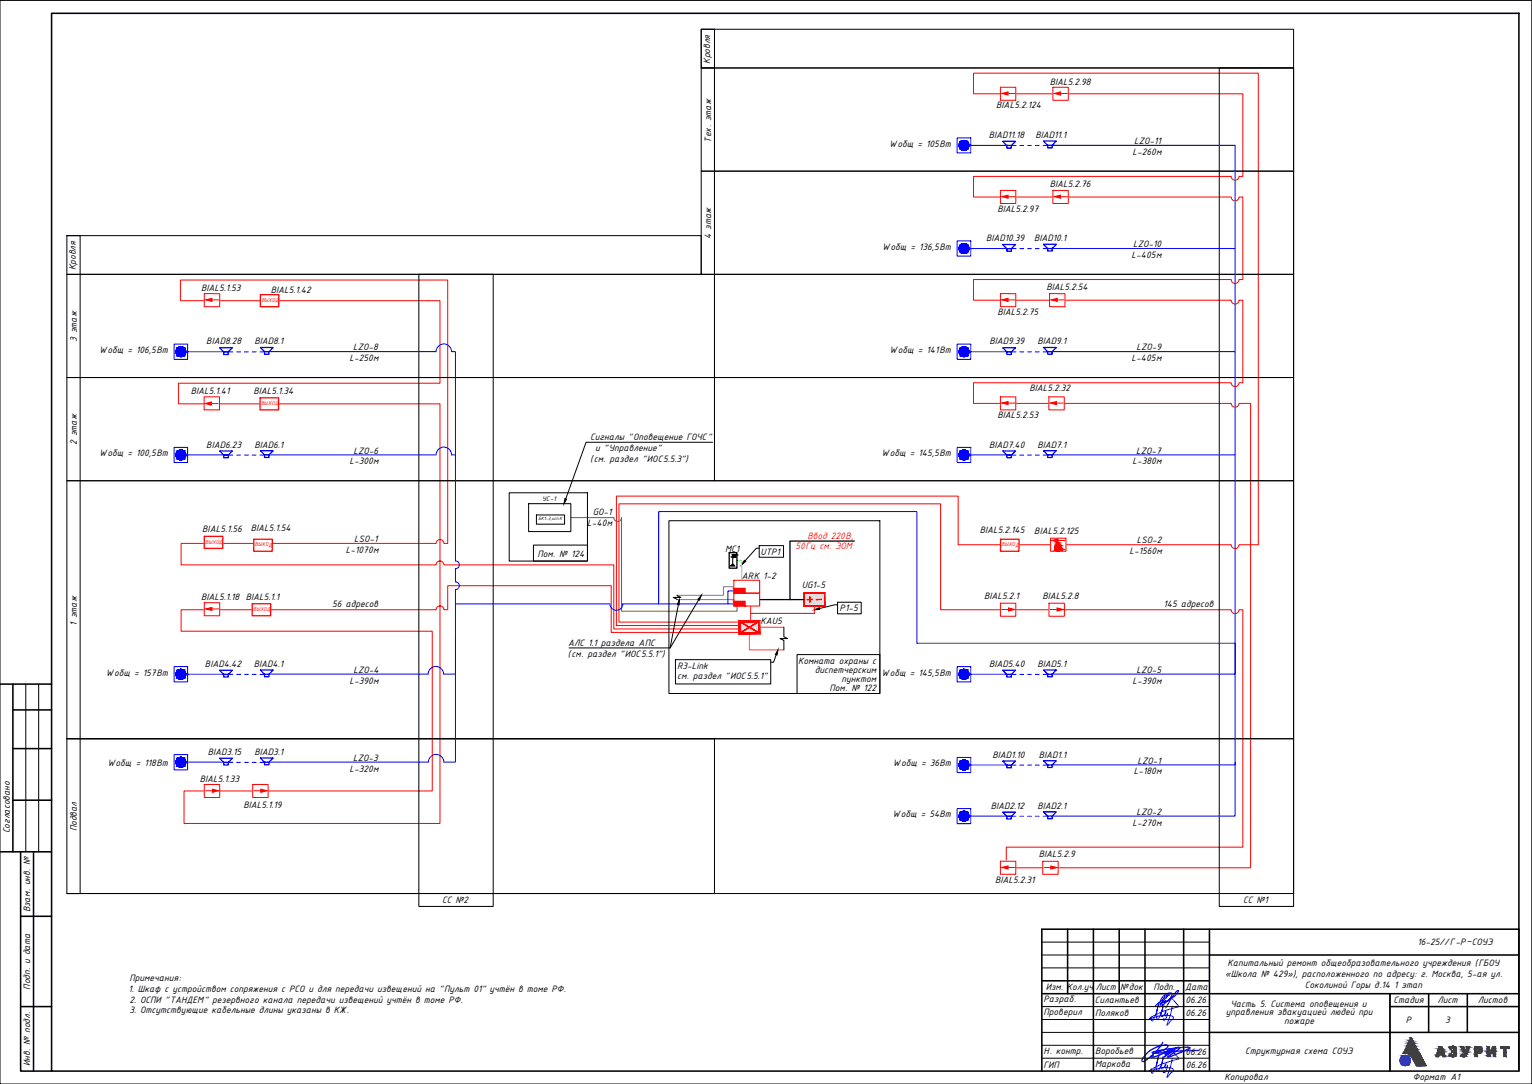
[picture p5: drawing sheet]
<svg xmlns="http://www.w3.org/2000/svg" width="594mm" height="420mm" viewBox="0 0 594 420" stroke-linecap="round" stroke-linejoin="round" font-family="sans-serif">
<defs><g id="words">
<g font-size="3.9">
<text x="275.4" y="24.6" transform="rotate(-90 275.4 24.6)">Кровля</text>
<text x="407.1" y="32.9">BIAL5.2.98</text>
<text x="386.4" y="42">BIAL5.2.124</text>
<text x="383.4" y="53.5">BIAD11.18</text>
<text x="401.6" y="53.5">BIAD11.1</text>
<text x="275.7" y="55.2" transform="rotate(-90 275.7 55.2)">Тех. этаж</text>
<text x="344.8" y="56.8">Wобщ = 105Вт</text>
<text x="439.8" y="55.8">LZO-11</text>
<text x="439.1" y="60">L-260м</text>
<text x="407.1" y="72.5">BIAL5.2.76</text>
<text x="386.8" y="82">BIAL5.2.97</text>
<text x="275.7" y="92.7" transform="rotate(-90 275.7 92.7)">4 этаж</text>
<text x="382.4" y="93.5">BIAD10.39</text>
<text x="401.1" y="93.5">BIAD10.1</text>
<text x="439.5" y="95.8">LZO-10</text>
<text x="342.1" y="96.8">Wобщ = 136,5Вт</text>
<text x="438.8" y="100">L-405м</text>
<text x="29.4" y="104.6" transform="rotate(-90 29.4 104.6)">Кровля</text>
<text x="78.1" y="112.9">BIAL5.1.53</text>
<text x="105.1" y="113.5">BIAL5.1.42</text>
<text x="405.8" y="112.3">BIAL5.2.54</text>
<text x="386.8" y="122">BIAL5.2.75</text>
<text x="29.8" y="132.5" transform="rotate(-90 29.8 132.5)">3 этаж</text>
<text x="38.4" y="136.8">Wобщ = 106,5Вт</text>
<text x="80" y="133.5">BIAD8.28</text>
<text x="98.7" y="133.5">BIAD8.1</text>
<text x="137" y="135.8">LZO-8</text>
<text x="344.9" y="136.8">Wобщ = 141Вт</text>
<text x="383.7" y="133.5">BIAD9.39</text>
<text x="402.4" y="133.5">BIAD9.1</text>
<text x="440.7" y="135.8">LZO-9</text>
<text x="135.5" y="140">L-250м</text>
<text x="438.8" y="140">L-405м</text>
<text x="74" y="152.5">BIAL5.1.41</text>
<text x="98.3" y="152.9">BIAL5.1.34</text>
<text x="399.3" y="151.5">BIAL5.2.32</text>
<text x="386.8" y="162">BIAL5.2.53</text>
<text x="29.8" y="172.5" transform="rotate(-90 29.8 172.5)">2 этаж</text>
<text x="80" y="173.5">BIAD6.23</text>
<text x="98.7" y="173.5">BIAD6.1</text>
<text x="228.9" y="170.7">Сигналы &quot;Оповещение ГОЧС&quot;</text>
<text x="383.5" y="173.5">BIAD7.40</text>
<text x="402.4" y="173.5">BIAD7.1</text>
<text x="38.4" y="176.8">Wобщ = 100,5Вт</text>
<text x="137.1" y="175.8">LZO-6</text>
<text x="228.8" y="179.3">(см. раздел &quot;ИОС5.5.3&quot;)</text>
<text x="230.8" y="174.8">и &quot;Управление&quot;</text>
<text x="341.8" y="176.8">Wобщ = 145,5Вт</text>
<text x="440.5" y="175.8">LZO-7</text>
<text x="135.5" y="180">L-300м</text>
<text x="439.1" y="180">L-380м</text>
<text x="227.7" y="203.9">L-40м</text>
<text x="229.9" y="199.7">GO-1</text>
<text x="78.5" y="206.3">BIAL5.1.56</text>
<text x="97.3" y="206">BIAL5.1.54</text>
<text x="379.9" y="206.6">BIAL5.2.145</text>
<text x="401.1" y="207">BIAL5.2.125</text>
<text x="134.2" y="214.3">L-1070м</text>
<text x="137.4" y="210.1">LSO-1</text>
<text x="208.4" y="216">Пом. № 124</text>
<text x="281.2" y="213.8">MC1</text>
<text x="295" y="215">UTP1</text>
<text x="438" y="214.8">L-1560м</text>
<text x="440.8" y="210.6">LSO-2</text>
<text x="287.7" y="224.5">АRК 1-2</text>
<text x="311" y="227.8">UG1-5</text>
<text x="78.1" y="232.7">BIAL5.1.18 BIAL5.1.1</text>
<text x="381.6" y="232.1">BIAL5.2.1</text>
<text x="404.2" y="232.1">BIAL5.2.8</text>
<text x="128.9" y="235.5">56 адресов</text>
<text x="325.5" y="236.9">Р1-5</text>
<text x="451.2" y="235.3">145 адресов</text>
<text x="29.8" y="242.5" transform="rotate(-90 29.8 242.5)">1 этаж</text>
<text x="294.8" y="241.8">KAU5</text>
<text x="220.4" y="250.4">АЛС 1.1 раздела АПС</text>
<text x="220.2" y="254.8">(см. раздел &quot;ИОС5.5.1&quot;)</text>
<text x="309.5" y="257.3">Комната охраны с</text>
<text x="41" y="262.2">Wобщ = 157Вт</text>
<text x="79.5" y="258.5">BIAD4.42</text>
<text x="98.4" y="258.5">BIAD4.1</text>
<text x="137.1" y="260.8">LZO-4</text>
<text x="262.5" y="263.4">см. раздел &quot;ИОС5.5.1&quot;</text>
<text x="262.6" y="259.2">R3-Link</text>
<text x="316" y="260.8">диспетчерским</text>
<text x="341.8" y="261.8">Wобщ = 145,5Вт</text>
<text x="383.5" y="258.5">BIAD5.40</text>
<text x="402.4" y="258.5">BIAD5.1</text>
<text x="440.7" y="260.8">LZO-5</text>
<text x="135.5" y="265">L-390м</text>
<text x="321.7" y="267.7">Пом. № 122</text>
<text x="326.3" y="264.2">пунктом</text>
<text x="439.1" y="265">L-390м</text>
<text x="80.5" y="292.6">BIAD3.15</text>
<text x="98.7" y="292.6">BIAD3.1</text>
<text x="384.8" y="293.7">BIAD1.10</text>
<text x="402.9" y="293.7">BIAD1.1</text>
<text x="41.6" y="296.8">Wобщ = 118Вт</text>
<text x="135.5" y="299.1">L-320м</text>
<text x="137" y="294.9">LZO-3</text>
<text x="346.2" y="297">Wобщ = 36Вт</text>
<text x="441.1" y="296">LZO-1</text>
<text x="77.4" y="303.1">BIAL5.1.33</text>
<text x="439.7" y="300.2">L-180м</text>
<text x="94.5" y="313.4">BIAL5.1.19</text>
<text x="346.1" y="316.8">Wобщ = 54Вт</text>
<text x="384.2" y="313.5">BIAD2.12</text>
<text x="402.4" y="313.5">BIAD2.1</text>
<text x="440.7" y="315.8">LZO-2</text>
<text x="3.7" y="323" transform="rotate(-90 3.7 323)">Согласовано</text>
<text x="29.8" y="322.3" transform="rotate(-90 29.8 322.3)">Подвал</text>
<text x="439.1" y="320">L-270м</text>
<text x="402.9" y="332.3">BIAL5.2.9</text>
<text x="385.8" y="342.1">BIAL5.2.31</text>
<text x="11.7" y="353.6" transform="rotate(-90 11.7 353.6)">Взам. инв. №</text>
<text x="171.4" y="350.1">СС №2</text>
<text x="482" y="350.1">СС №1</text>
<text x="549.7" y="366.4">16-25//Г-Р–СОУЭ</text>
<text x="476" y="374.4">Капитальный ремонт общеобразовательного учреждения (ГБОУ</text>
<text x="11.7" y="383.6" transform="rotate(-90 11.7 383.6)">Подп. и дата</text>
<text x="50.3" y="380.2">Примечания:</text>
<text x="405.6" y="383.9">Изм. Кол.уч</text>
<text x="424.9" y="383.9">Лист</text>
<text x="434.4" y="383.9">№док</text>
<text x="447.3" y="383.9">Подп.</text>
<text x="459.5" y="383.7">Дата</text>
<text x="475.1" y="378.8">«Школа № 429»), расположенного по адресу: г. Москва, 5-ая ул.</text>
<text x="506" y="383">Соколиной Горы д.14 1 этап</text>
<text x="49.8" y="384.4">1. Шкаф с устройством сопряжения с РСО и для передачи извещений на &quot;Пульт 01&quot; учтён в томе РФ.</text>
<text x="50.3" y="388.6">2. ОСПИ &quot;ТАНДЕМ&quot; резервного канала передачи извещений учтён в томе РФ.</text>
<text x="404.7" y="388.5">Разраб.</text>
<text x="424.6" y="388.9">Силантьев</text>
<text x="459.8" y="388.9">06.26</text>
<text x="540.4" y="388.9">Стадия</text>
<text x="557.4" y="388.9">Лист</text>
<text x="573.1" y="388.9">Листов</text>
<text x="50.3" y="392.7">3. Отсутствующие кабельные длины указаны в КЖ.</text>
<text x="404.7" y="393.5">Проверил</text>
<text x="424.7" y="393.9">Поляков</text>
<text x="459.8" y="393.9">06.26</text>
<text x="475.4" y="393.5">управления эвакуацией людей при</text>
<text x="477.2" y="390.2">Часть 5. Система оповещения и</text>
<text x="498" y="396.9">пожаре</text>
<text x="545.2" y="396.4">Р</text>
<text x="560.5" y="396.4">3</text>
<text x="11.7" y="413.2" transform="rotate(-90 11.7 413.2)">Инв. № подл.</text>
<text x="404.7" y="408.5">Н. контр.</text>
<text x="404.7" y="413.9">ГИП</text>
<text x="424.7" y="413.5">Маркова</text>
<text x="424.7" y="408.5">Воробьев</text>
<text x="459.8" y="408.9">06.26</text>
<text x="459.8" y="414">06.26</text>
<text x="482.8" y="408.5">Структурная схема СОУЭ</text>
<text x="474.9" y="418.5">Копировал</text>
<text x="547.8" y="418.5">Формат А1</text>
</g>
<g font-size="3.9" fill="#b82d00">
<text x="313.2" y="208.8">Ввод 220В,</text>
<text x="308.5" y="212.9">50Гц см. ЭОМ</text>
</g>
<text font-size="2.8" x="210.3" y="194.2">УС-1</text>
<g font-size="2.3" fill="#f00">
<text x="101.4" y="117" transform="rotate(1 101.4 117)">ВЫХОД</text>
<text x="101.3" y="157" transform="rotate(1 101.3 157)">ВЫХОД</text>
<text x="79.6" y="210.7" transform="rotate(1 79.6 210.7)">ВЫХОД</text>
<text x="98.8" y="211.8" transform="rotate(1 98.8 211.8)">ВЫХОД</text>
<text x="388.4" y="211.8" transform="rotate(1 388.4 211.8)">ВЫХОД</text>
<text x="98.2" y="236.8" transform="rotate(1 98.2 236.8)">ВЫХОД</text>
</g>
<text font-size="1.9" x="208.8" y="201.7">БК1-3,исп.К</text>
</g></defs>
<!-- layer: 00_RS485 -->
<path d="M304 243.1h-13.4v8.8h13.4" fill="none" stroke="#ff7f00" stroke-width=".39"/>
<path d="M286.6 241.1h-46.6v-45.8h124.8v41h112.6l.5 1.1 1 .4 1.1-.4 .4-1.1h1.5v92.1h-91.7v8h94.7v-180h-4.5l-.4 1-1 .4-1.1-.4-.5-1h-99.9v-8h99.9l.5 1 1 .5 1.1-.4 .4-1.1h1.5v-32h-1.5l-.4 1-1 .5-1.1-.4-.5-1.1h-99.9v-8h99.9l.5 1 1 .5 1.1-.5 .4-1h1.5v-32h-1.5l-.4 1-1 .5-1.1-.4-.5-1.1h-99.9v-8h99.9l.7 1.2 1.4 .1 .7-.5 .2-.8h1.5v-32h-104.4v-8h110.4v182.7h-7.5l-.4 1.1-1 .4-1.1-.4-.5-1.1h-105.8v-18.8h-132.6v50.2h47.6M286.6 243.8h-48.6v-24.8h-65.9l-.4-1.1-1.1-.4-1 .4-.5 1.1h-98.9v-8.4h98.9l.4-1 1.1-.5 1 .4 .5 1.1h1.5v-102.1h-103.6v8h100.6v32h-101.4v8h101.4v162.7h-99.2v-12.6h96.2v-61.9h-97.4v-8.4h98.9l.4-1 1.1-.5 1.1 .5 .4 1h1.5v-9.3h63.4v18.1h49.6" fill="none" stroke="#f00" stroke-width=".39"/>
<!-- layer: 0 -->
<path d="M221.4 200.6h16.6a1.5 1.5 0 0 0 1.5 1.5 1.5 1.5 0 0 0 1.5-1.5v36.3h44.8v-2" fill="none" stroke="#727430" stroke-width=".39"/>
<!-- layer: _1 -->
<path d="M205 195.2h16.4v10.8h-16.4zM208 199.6h10.9v3.6h-10.9z" fill="none" stroke="#000" stroke-width=".39"/>
<path d="M219.1 193.2l.6 .3-1 1.7zM263.4 232.4v2l-.7-.1zM272 230.7l-.8 1.9-.5-.3z" fill="#000" stroke="#000" stroke-width=".39"/>
<path d="M276.3 171.4h-49l-7.9 21.9M263 234.4l-3.1 16.7h-39.2M270.9 232.5l-11 18.6" fill="none" stroke="#000" stroke-width=".39"/>
<path d="M271.9 11.3h229.7v15h-229.7zM271.9 11.3h5.2v15h-5.2zM271.9 26.3h5.2v40h-5.2zM277.1 26.3h224.5v40h-224.5zM271.9 66.3h5.2v40h-5.2zM277.1 66.3h224.5v40h-224.5zM25.9 91.3h5.2v255h-5.2zM25.9 91.3h246v15h-246h251.2v40h-251.2h251.2v40h-251.2h475.7v100h-475.7M277.1 106.3h224.5v40h-224.5zM277.1 146.3h224.5v40h-224.5zM25.9 286.3h475.7v60h-475.7h251.2v-60z" fill="none" stroke="#000" stroke-width=".39"/>
<path d="M472.8 26.3h28.8v325h-28.8zM162.4 106.3h28.8v245h-28.8z" fill="none" stroke="#000" stroke-width=".39"/>
<g fill="#fff" stroke="#fff" stroke-width=".39">
<path d="M295.1 238.8v3.6l8.3-3.6zM295.1 242.4l8.3-3.6v3.6z"/>
<path d="M288 222v2.5l13.1-2.5zM288 224.5l13.1-2.5v2.5z"/>
<path d="M281.5 211.2v2.7l5.5-2.7zM281.5 213.9l5.5-2.7v2.7z"/>
<path d="M311.4 224.7v3.6l8.9-3.6zM311.4 228.3l8.9-3.6v3.6z"/>
</g>
<!-- layer: 13_text -->
<path d="M288.7 217.2l.5 .4-1.6 1.3zM315.8 236.3l1.9-.8 .2 .7zM301.7 251.9l-.4 2-.6-.2z" fill="#000" stroke="#000" stroke-width=".39"/>
<path d="M294.4 212.5h-1.1l-4.4 4.9M294.4 211.5h9.4v4.5h-9.4zM324.8 234.4h-1.1l-5.9 1.5M324.8 233.4h9.2v4.5h-9.2zM261.9 255.7h37v9.4h-37zM301 253.8l-1 2.9h-1.1" fill="none" stroke="#000" stroke-width=".39"/>
<g fill="#f00" stroke="#f00" stroke-width=".39">
<path d="M79.7 236l2.5-.6v1.2z"/>
<path d="M79.5 156.4l2.5-.6v1.2z"/>
<path d="M79.7 116.2l2.5-.6v1.2z"/>
<path d="M82.4 305.9l2.4 .6-2.4 .6z"/>
<path d="M101.1 305.9l2.5 .6-2.5 .6z"/>
<path d="M407.5 335.7l2.4 .6-2.4 .6z"/>
<path d="M388.5 336.2l2.4-.6v1.2z"/>
<path d="M391.1 235.6l2.4 .6-2.4 .7z"/>
<path d="M409.9 235.6l2.4 .6-2.4 .7z"/>
<path d="M407.9 209.5l2.4-.6v1.2z"/>
<path d="M410.1 210.3h.2z"/>
<path d="M410.1 211h.2z"/>
<path d="M411.7 212.8h.3z"/>
<path d="M411.2 213.2h.2z"/>
<path d="M409.7 211.3h.2z"/>
<path d="M410.3 213.3h.7z"/>
<path d="M407.3 156.2l2.4-.6v1.2z"/>
<path d="M388.5 156.2l2.4-.6v1.2z"/>
<path d="M407.5 116.2l2.5-.6v1.2z"/>
<path d="M388.5 116.2l2.4-.6v1.2z"/>
<path d="M408.8 76.2l2.5-.6v1.2z"/>
<path d="M388.5 76.2l2.4-.6v1.2z"/>
<path d="M408.8 36.2l2.5-.6v1.2z"/>
<path d="M388.5 36.2l2.4-.6v1.2z"/>
<path d="M286.7 240.7l7.9-.1zM286.6 240.6h8zM286.6 240.6l.1 5zM286.6 240.6v5.1zM286.7 245.6h7.8zM286.6 245.7h8zM294.5 240.7l.1 5zM294.5 240.7l.1 5z"/>
<path d="M287.1 241.1l7.1-.2zM287 240.9h7.2zM287 240.9l.1 4.3zM287 240.9v4.4zM287.1 245.2h7zM287 245.3h7.2zM294.1 241.1l.1 4.2zM294.2 240.9v4.4z"/>
<path d="M287.1 245.3l7-4.4zM287 245.2l7.1-4.3z"/>
<path d="M287.1 240.9l7.1 4.3zM287 241.1l7.2 4.1z"/>
<path d="M410.1 210.3h.3zM410.1 210.3h.3z"/>
<path d="M410.1 210.3h.3zM410 210.3h.4z"/>
<path d="M410 210.3h.4zM410 210.3h.4z"/>
<path d="M410 210.3h.4zM410 210.3h.4z"/>
<path d="M410 210.3l.5 .1zM410 210.4h.5z"/>
<path d="M410 210.4h.5zM409.9 210.4h.6z"/>
<path d="M409.9 210.4h.6zM409.9 210.4h.6z"/>
<path d="M409.9 210.4h.6zM409.9 210.4h.6z"/>
<path d="M409.9 210.4h.6zM409.9 210.4h.6z"/>
<path d="M409.9 210.4l.7 .1zM409.9 210.4l.7 .1z"/>
<path d="M409.9 210.5h.7zM409.9 210.5h.7z"/>
<path d="M409.9 210.5h.7zM409.9 210.5h.7z"/>
<path d="M409.8 210.5l.8 .1zM409.8 210.5l.8 .1z"/>
<path d="M409.8 210.6h.8zM409.8 210.6h.8z"/>
<path d="M409.8 210.6h.8zM409.8 210.6h.8z"/>
<path d="M409.8 210.6l.8 .1zM409.8 210.6l.8 .1z"/>
<path d="M409.8 210.7h.8zM409.8 210.7h.8z"/>
<path d="M409.8 210.7h.8zM409.8 210.7h.8z"/>
<path d="M409.8 210.7h.8zM409.8 210.7h.8z"/>
<path d="M409.8 210.7h.8zM409.8 210.7l.8 .1z"/>
<path d="M409.8 210.8h.8zM409.8 210.8h.8z"/>
<path d="M409.9 210.8h.7zM409.9 210.8h.7z"/>
<path d="M409.9 210.8h.7zM409.9 210.8l.6 .1z"/>
<path d="M409.9 210.9h.6zM409.9 210.9h.6z"/>
<path d="M409.9 210.9h.6zM409.9 210.9h.6z"/>
<path d="M409.9 210.9h.6zM409.9 210.9h.6z"/>
<path d="M409.9 210.9h.6zM409.9 210.9l.6 .1z"/>
<path d="M410 211h.5zM410 211h.4z"/>
<path d="M410 211h.4zM410 211h.4z"/>
<path d="M410 211h.4zM410 211h.4z"/>
<path d="M410 211h.4zM410 211h.4z"/>
<path d="M410.1 211h.3zM410.1 211h.2z"/>
<path d="M410.1 211l.2 .1zM410.1 211l.2 .1z"/>
<path d="M410.1 211.1l.4 .1zM410 211.2h.5z"/>
<path d="M410 211.2h.5zM410 211.2h.5z"/>
<path d="M410 211.2h.5zM410 211.2h.5z"/>
<path d="M410 211.2h.5zM410 211.2h.5z"/>
<path d="M409.9 211.2h.6zM409.9 211.2h.6z"/>
<path d="M409.9 211.2h.6zM409.9 211.2h.6z"/>
<path d="M409.9 211.2h.6zM409.9 211.2h.6z"/>
<path d="M409.9 211.2h.6zM409.9 211.2h.6z"/>
<path d="M409.9 211.2h.6zM409.9 211.2h.6z"/>
<path d="M409.9 211.2h.6zM409.9 211.2h.6z"/>
<path d="M409.9 211.2h.6zM409.9 211.2h.6z"/>
<path d="M409.9 211.2h.6zM409.9 211.2h.6z"/>
<path d="M409.9 211.2h.6zM409.9 211.2h.6z"/>
<path d="M409.9 211.2l.6 .1zM409.9 211.2l.6 .1z"/>
<path d="M409.9 211.3h1.2zM409.9 211.3h1.2z"/>
<path d="M409.9 211.3h1.2zM409.9 211.3h1.2z"/>
<path d="M409.9 211.3h1.2zM409.9 211.3h1.2z"/>
<path d="M409.9 211.3h1.2zM409.9 211.3h1.2z"/>
<path d="M409.9 211.3h1.2zM409.9 211.3h1.2z"/>
<path d="M409.9 211.3h1.2zM409.9 211.3h1.2z"/>
<path d="M409.9 211.3h1.2zM409.9 211.3h1.2z"/>
<path d="M409.9 211.3h1.2zM409.9 211.3h1.2z"/>
<path d="M409.9 211.3h1.2zM409.9 211.3h1.2z"/>
<path d="M409.9 211.3l1.2 .2v-.2zM409.9 211.3l1.2 .2h-1.2z"/>
<path d="M409.9 211.5h1.2zM409.9 211.5l1.2 .1z"/>
<path d="M409.9 211.6h1.2zM409.9 211.6h1.2z"/>
<path d="M409.9 211.6h1.2zM409.9 211.6h1.2z"/>
<path d="M409.9 211.6h1.2zM409.9 211.6h1.2z"/>
<path d="M409.9 211.6h1.2zM409.9 211.6h1.2z"/>
<path d="M409.9 211.6h1.2zM409.9 211.6h1.2z"/>
<path d="M409.9 211.6h1.2zM409.9 211.6h1.2z"/>
<path d="M409.9 211.6h1.2zM409.9 211.6h1.2z"/>
<path d="M409.9 211.6h1.2zM409.9 211.6h1.2z"/>
<path d="M409.9 211.6h.7zM409.9 211.6h.7z"/>
<path d="M409.9 211.6h.7zM409.9 211.6h.7z"/>
<path d="M409.9 211.6h.7zM409.9 211.6h.7z"/>
<path d="M409.9 211.6h.7zM409.9 211.6h.7z"/>
<path d="M409.9 211.6h.7zM409.9 211.6h.6z"/>
<path d="M409.9 211.6h.6zM409.9 211.6l.6 .1z"/>
<path d="M409.9 211.7h.6zM409.9 211.7h.6z"/>
<path d="M409.9 211.7h.6zM409.9 211.7h.6z"/>
<path d="M409.9 211.7h.6zM409.9 211.7h.6z"/>
<path d="M409.9 211.7l.6 .1zM409.9 211.7l.6 .1z"/>
<path d="M409.9 211.8h.6zM409.9 211.8h.6z"/>
<path d="M409.9 211.8h.6zM409.9 211.8h.6z"/>
<path d="M409.9 211.8l.6 .1zM409.9 211.8l.6 .1z"/>
<path d="M409.9 211.9h.6zM409.9 211.9h.6z"/>
<path d="M409.9 211.9h.7zM409.9 211.9h.7z"/>
<path d="M409.9 211.9h.7zM409.9 211.9h.7z"/>
<path d="M409.9 211.9h.7zM409.9 211.9h.7z"/>
<path d="M409.9 211.9h.7zM409.9 211.9h.7z"/>
<path d="M409.9 211.9h.7zM409.9 211.9h.7z"/>
<path d="M409.9 211.9h1.3zM409.9 211.9h1.3z"/>
<path d="M409.9 211.9h1.3zM409.9 211.9h1.3z"/>
<path d="M409.9 211.9h1.3zM409.9 211.9h1.3z"/>
<path d="M409.9 211.9h1.3zM409.9 211.9h1.3z"/>
<path d="M409.9 211.9h1.3zM409.9 211.9h1.3z"/>
<path d="M409.9 211.9h1.3zM409.9 211.9h1.3z"/>
<path d="M409.9 211.9h1.3zM409.9 211.9h1.3z"/>
<path d="M409.9 211.9l1.5 .3-.2-.3zM409.9 211.9l1.5 .3h-1.5z"/>
<path d="M409.9 212.2h1.5zM409.9 212.2h1.5z"/>
<path d="M409.9 212.2h1.5zM409.9 212.2h1.5z"/>
<path d="M409.9 212.2l1.5 .1zM409.9 212.2l1.5 .1z"/>
<path d="M409.9 212.3h1.5zM409.9 212.3h1.5z"/>
<path d="M409.9 212.3l1.5 .1zM409.9 212.3l1.5 .1z"/>
<path d="M410 212.4h1.4zM410 212.4h1.4z"/>
<path d="M410.1 212.4h1.3zM410.1 212.4h1.3z"/>
<path d="M410.1 212.4h1.3zM410.1 212.4h1.3z"/>
<path d="M410.1 212.4h1.3zM410.1 212.4h1.3z"/>
<path d="M410.1 212.4h1.3zM410.1 212.4h1.3z"/>
<path d="M410.1 212.4h1.3zM410.1 212.4h1.3z"/>
<path d="M410.9 212.4h.5zM410.9 212.4h.5z"/>
<path d="M410.9 212.4h.5zM410.9 212.4h.5z"/>
<path d="M410.9 212.4h.6zM410.9 212.4h.6z"/>
<path d="M410.9 212.4l.6 .1zM410.9 212.4l.6 .1z"/>
<path d="M410.9 212.5h.6zM410.9 212.5h.6z"/>
<path d="M411 212.5h.5zM411 212.5h.5z"/>
<path d="M411 212.5h.5zM411 212.5h.5z"/>
<path d="M411 212.5l.6 .3-.1-.3zM411 212.5l.6 .3h-.5z"/>
<path d="M411.1 212.8h.5zM411.1 212.8h.5z"/>
<path d="M411.1 212.8h.5zM411.1 212.8h.5z"/>
<path d="M411.1 212.8h.5zM411.1 212.8h.5z"/>
<path d="M411.1 212.8h.5zM411.1 212.8h.5z"/>
<path d="M411.1 212.8h.5zM411.1 212.8h.5z"/>
<path d="M411.7 212.8h.3zM411.7 212.8h.3z"/>
<path d="M411.7 212.8h.3zM411.7 212.8h.3z"/>
<path d="M411.7 212.8h.3zM411.7 212.8h.3z"/>
<path d="M411.1 212.8h.6zM411.1 212.8h.6z"/>
<path d="M411.7 212.8h.3zM411.7 212.8h.3z"/>
<path d="M411.1 212.8h.6zM411.1 212.8h.6z"/>
<path d="M411.1 212.8l.9 .1zM411.1 212.8l.9 .1z"/>
<path d="M411.1 212.9l.9 .1zM411.1 212.9l.9 .1z"/>
<path d="M411.1 213h.9zM411.1 213h.9z"/>
<path d="M411.1 213h.9zM411.1 213h.9z"/>
<path d="M411.1 213h.9zM411.1 213h.9z"/>
<path d="M411.1 213h.9zM411.1 213h.9z"/>
<path d="M411.1 213h.9zM411.1 213h.9z"/>
<path d="M411.1 213h.9zM411.1 213h.9z"/>
<path d="M411.1 213h.9zM411.1 213l.9 .1z"/>
<path d="M411.1 213.1h.9zM411.1 213.1h.9z"/>
<path d="M411.1 213.1h.9zM411.1 213.1h.9z"/>
<path d="M411.1 213.1h.9zM411.1 213.1l.4 .1z"/>
<path d="M411.2 213.2h.3zM411.2 213.2h.2z"/>
<path d="M409.7 211.3l.2 .1zM409.7 211.4h.2z"/>
<path d="M409.7 211.4h.2zM409.6 211.4h.3z"/>
<path d="M409.6 211.4h.3zM409.6 211.4h.3z"/>
<path d="M409.6 211.4h.3zM409.5 211.4h.4z"/>
<path d="M409.5 211.4l.4 .1zM409.5 211.5h.4z"/>
<path d="M409.5 211.5h.4zM409.5 211.5h.4z"/>
<path d="M409.5 211.5l.4 .1zM409.4 211.6h.5z"/>
<path d="M409.4 211.6h.5zM409.4 211.6h.5z"/>
<path d="M409.4 211.6h.5zM409.4 211.6h.5z"/>
<path d="M409.4 211.6h.5zM409.4 211.6h.5z"/>
<path d="M409.3 211.6h.6zM409.3 211.6h.6z"/>
<path d="M409.3 211.6h.6zM409.3 211.6l.5 .1z"/>
<path d="M409.3 211.7h.5zM409.3 211.7h.5z"/>
<path d="M409.3 211.7h.5zM409.3 211.7h.5z"/>
<path d="M409.3 211.7h.5zM409.3 211.7h.5z"/>
<path d="M409.3 211.7h.5zM409.3 211.7h.4z"/>
<path d="M409.3 211.7h.4zM409.3 211.7h.4z"/>
<path d="M409.3 211.7h.4zM409.3 211.7l.4 .1z"/>
<path d="M409.3 211.8h.4zM409.3 211.8h.4z"/>
<path d="M409.2 211.8h.5zM409.2 211.8h.5z"/>
<path d="M409.2 211.8h.5zM409.2 211.8h.4z"/>
<path d="M409.2 211.8h.4zM409.2 211.8h.4z"/>
<path d="M409.2 211.8h.4zM409.2 211.8l.4 .1z"/>
<path d="M409.2 211.9h.4zM409.2 211.9h.4z"/>
<path d="M409.2 211.9h.4zM409.2 211.9h.4z"/>
<path d="M409.2 211.9h.4zM409.2 211.9h.3z"/>
<path d="M409.2 211.9h.3zM409.2 211.9h.3z"/>
<path d="M409.2 211.9h.3zM409.2 211.9l.3 .1z"/>
<path d="M409.2 212h.3zM409.2 212h.3z"/>
<path d="M409.2 212h.3zM409.2 212h.3z"/>
<path d="M409.1 212h.4zM409.1 212h.4z"/>
<path d="M409.1 212h.4zM409.1 212h.4z"/>
<path d="M409.1 212h.4zM409.1 212l.3 .1z"/>
<path d="M409.1 212.1h.3zM409.1 212.1h.3z"/>
<path d="M409.1 212.1h.3zM409.1 212.1h.3z"/>
<path d="M409.1 212.1h.3zM409.1 212.1h.3z"/>
<path d="M409.1 212.1h.3zM409.1 212.1l.3 .1z"/>
<path d="M409.1 212.2h.3zM409.1 212.2h.3z"/>
<path d="M409.1 212.2h.3zM409.1 212.2h.3z"/>
<path d="M409.1 212.2h.3zM409.1 212.2h.3z"/>
<path d="M409.1 212.2h.3zM409.1 212.2l.3 .1z"/>
<path d="M409.1 212.3h.3zM409.1 212.3h.3z"/>
<path d="M409.1 212.3h.3zM409.1 212.3h.3z"/>
<path d="M409.1 212.3h.3zM409.1 212.3h.3z"/>
<path d="M409.1 212.3h.3zM409.1 212.3l.3 .1z"/>
<path d="M409.1 212.4h.3zM409.1 212.4h.3z"/>
<path d="M409.1 212.4h.3zM409.1 212.4h.3z"/>
<path d="M409.1 212.4h.3zM409.1 212.4h.3z"/>
<path d="M409.1 212.4h.3zM409.1 212.4h.3z"/>
<path d="M409.1 212.4l.3 .1zM409.1 212.4l.3 .1z"/>
<path d="M409.1 212.5h.3zM409.1 212.5h.3z"/>
<path d="M409.1 212.5h.3zM409.1 212.5h.3z"/>
<path d="M409.1 212.5h.3zM409.1 212.5h.3z"/>
<path d="M409.1 212.5l.3 .1zM409.1 212.5l.3 .1z"/>
<path d="M409.1 212.6h.3zM409.1 212.6h.3z"/>
<path d="M409.1 212.6h.3zM409.1 212.6h.3z"/>
<path d="M409.1 212.6l.3 .1zM409.1 212.6l.3 .1z"/>
<path d="M409.1 212.7h.3zM409.1 212.7h.3z"/>
<path d="M409.1 212.7h.3zM409.1 212.7h.3z"/>
<path d="M409.1 212.7h.3zM409.1 212.7h.3z"/>
<path d="M409.1 212.7l.3 .1zM409.1 212.7l.3 .1zM409.1 212.8h.3zM409.1 212.8h.3z"/>
<path d="M409.1 212.8h.4zM409.1 212.8h.4z"/>
<path d="M409.2 212.8h.3zM409.2 212.8h.3z"/>
<path d="M409.2 212.8h.3zM409.2 212.8h.3z"/>
<path d="M409.2 212.8l.3 .1zM409.2 212.8l.3 .1z"/>
<path d="M409.2 212.9h.3zM409.2 212.9h.3z"/>
<path d="M409.2 212.9h.3zM409.2 212.9h.3z"/>
<path d="M409.2 212.9h.3zM409.2 212.9h.3z"/>
<path d="M410.9 212.9l.2 .1zM410.9 212.9l.2 .1z"/>
<path d="M409.2 212.9l.4 .1zM409.2 212.9l.4 .1z"/>
<path d="M409.2 213h.4zM409.2 213h.4z"/>
<path d="M410.9 213h.2zM410.9 213h.2z"/>
<path d="M409.2 213h.4zM409.2 213h.4z"/>
<path d="M409.2 213h.4zM409.2 213h.4z"/>
<path d="M410.8 213h.3zM410.8 213h.3z"/>
<path d="M409.3 213h.3zM409.3 213h.3z"/>
<path d="M409.3 213h.4zM409.3 213h.4z"/>
<path d="M410.8 213l.3 .1zM410.8 213.1h.3z"/>
<path d="M409.3 213l.4 .1zM409.3 213l.4 .1z"/>
<path d="M410.8 213.1h.3zM410.7 213.1h.4z"/>
<path d="M409.3 213.1h.4zM409.3 213.1h.4z"/>
<path d="M409.3 213.1h.4zM409.3 213.1h.4z"/>
<path d="M410.7 213.1h.5zM410.7 213.1h.5z"/>
<path d="M410.7 213.1h.5zM410.7 213.1h.4z"/>
<path d="M409.3 213.1h.4zM409.3 213.1h.4z"/>
<path d="M410.7 213.1h.4zM410.7 213.1h.4z"/>
<path d="M409.3 213.1h.5zM409.3 213.1h.5z"/>
<path d="M409.3 213.1h.5zM409.3 213.1h.5z"/>
<path d="M410.7 213.1h.4zM410.6 213.1h.5z"/>
<path d="M410.6 213.1h.5zM410.6 213.2h.5z"/>
<path d="M409.3 213.1l.5 .1zM409.3 213.1l.5 .1z"/>
<path d="M409.4 213.2h.5zM409.4 213.2h.5z"/>
<path d="M410.6 213.2h.5zM410.6 213.2h.5z"/>
<path d="M409.4 213.2h.5zM409.4 213.2h.5z"/>
<path d="M410.6 213.2h.5zM410.6 213.2h.5z"/>
<path d="M410.6 213.2h.5zM410.5 213.2h.6z"/>
<path d="M409.4 213.2h.5zM409.4 213.2h.5z"/>
<path d="M410.5 213.2h.6zM410.5 213.2h.6z"/>
<path d="M409.4 213.2h.5zM409.4 213.2h.5z"/>
<path d="M409.4 213.2h.6zM409.4 213.2h.6z"/>
<path d="M410.5 213.2h.6zM410.5 213.2h.5z"/>
<path d="M410.5 213.2h.5zM410.5 213.2h.5z"/>
<path d="M409.4 213.2h.6zM409.4 213.2h.6z"/>
<path d="M410.5 213.2h.5zM410.4 213.2h.6z"/>
<path d="M409.4 213.2h.6zM409.4 213.2h.6z"/>
<path d="M410.4 213.2h.6zM410.4 213.2h.6z"/>
<path d="M409.4 213.2h.7zM409.4 213.2h.7z"/>
<path d="M409.5 213.2l.6 .1zM409.5 213.2l.6 .1z"/>
<path d="M410.4 213.2h.6zM410.3 213.3h.7z"/>
<path d="M409.5 213.3h.6zM409.5 213.3h.6z"/>
<path d="M410.3 213.3h.7zM410.3 213.3h.7zM410.3 213.3h.7z"/>
<path d="M409.5 213.3h.7zM409.5 213.3h.7z"/>
<path d="M410.3 213.3h.7zM410.2 213.3h.8z"/>
<path d="M409.5 213.3h.7zM409.5 213.3h.7z"/>
<path d="M409.5 213.3h1.5zM409.5 213.3h1.5z"/>
<path d="M409.5 213.3h1.5zM409.5 213.3h1.5z"/>
<path d="M409.5 213.3h1.5zM409.5 213.3h1.5z"/>
<path d="M409.5 213.3h1.5zM409.5 213.3h1.4z"/>
<path d="M409.5 213.3h1.4zM409.5 213.3h1.4z"/>
<path d="M409.6 213.3h1.3zM409.6 213.3l1.3 .1z"/>
<path d="M409.6 213.4h1.3zM409.6 213.4h1.3z"/>
<path d="M409.6 213.4h1.3zM409.6 213.4h1.2z"/>
<path d="M409.6 213.4h1.2zM409.6 213.4h1.2z"/>
<path d="M409.6 213.4h1.2zM409.6 213.4h1.2z"/>
<path d="M409.7 213.4h1.1zM409.7 213.4h1.1z"/>
<path d="M409.7 213.4h1.1zM409.7 213.4h1z"/>
<path d="M409.7 213.4h1zM409.7 213.4h1z"/>
<path d="M409.7 213.4h1zM409.7 213.4l1 .1z"/>
<path d="M409.8 213.5h.9zM409.8 213.5h.9z"/>
<path d="M409.8 213.5h.9zM409.8 213.5h.8z"/>
<path d="M409.8 213.5h.8zM409.8 213.5h.8z"/>
<path d="M409.8 213.5h.8zM409.8 213.5h.8z"/>
<path d="M409.9 213.5h.7zM409.9 213.5h.7z"/>
<path d="M409.9 213.5h.7zM409.9 213.5h.6z"/>
<path d="M409.9 213.5h.6zM409.9 213.5h.6z"/>
<path d="M409.9 213.5h.6zM409.9 213.5h.6z"/>
<path d="M410 213.5h.5zM410 213.5h.5z"/>
<path d="M410 213.5h.5zM410 213.5h.4z"/>
<path d="M410 213.5h.4zM410 213.5h.4z"/>
<path d="M410.1 213.5h.3zM410.1 213.5h.3z"/>
<path d="M410.1 213.5h.3zM410.1 213.5h.3z"/>
<path d="M410.1 213.5h.3zM410.1 213.5h.2z"/>
</g>
<g fill="#e3e3e3" stroke="#e3e3e3" stroke-width=".39">
<path d="M290.6 243.1l3.6-2.1v2.1z"/>
<path d="M290.6 243.1h3.6v2.2z"/>
<path d="M287 241l3.6 2.1 3.6-2.1zM287 241l3.6 2.1h-3.6z"/>
<path d="M287 243.1h3.6l-3.6 2.2zM287 245.3h7.2l-3.6-2.2z"/>
</g>
<path d="M197.5 191h30.3v26.5h-30.3zM206.9 211.3h20.9v6.2h-20.9zM259.4 201.8h81.8v67h-81.8zM309.1 253.7h32.1v15.1h-32.1z" fill="none" stroke="#000" stroke-width=".39"/>
<path d="M311.9 229.9l7.9 5v-5zM311.9 229.9l7.9 5h-7.9z" fill="#e3e3e3" stroke="#e3e3e3" stroke-width=".39"/>
<g fill="#f00" stroke="#f00" stroke-width=".39">
<path d="M311.8 229.8h8.1zM311.9 230l8-.2zM319.9 229.8v5.2zM319.7 230l.2 5zM311.8 235h8.1zM311.8 235l7.9-.1zM311.8 229.8v5.2zM311.8 229.8l.1 5.1z"/>
<path d="M313 232.3h2.1zM313 232.4l2.1-.1z"/>
<path d="M316.5 232.3h2.1zM316.5 232.4l2.1-.1z"/>
<path d="M314 231.3l.1 2.1zM314 231.3l.1 2.1z"/>
</g>
<path d="M331.3 209.7h-25v22.7h-11.7M306.3 232.4h5.6" fill="none" stroke="#000" stroke-width=".5"/>
<g fill="#f00" stroke="#f00" stroke-width=".39">
<path d="M284.6 228l4.4 1.9v-1.9zM284.6 228l4.4 1.9h-4.4z"/>
<path d="M284.6 233l4.4 1.9v-1.9zM284.6 233l4.4 1.9h-4.4z"/>
</g>
<path d="M284.6 224.9h10v5h-10zM284.6 229.9h10v5h-10z" fill="none" stroke="#f00" stroke-width=".39"/>
<!-- layer: 0 -->
<g fill="#fff" stroke="#fff" stroke-width=".39">
<path d="M371.2 313.4h5.2l-5.2 5.9zM376.4 313.4l-5.2 5.9h5.2z"/>
<path d="M371.2 293.6h5.2l-5.2 5.9zM376.4 293.6l-5.2 5.9h5.2z"/>
<path d="M67.5 292.5h5.3l-5.3 5.9zM72.8 292.5l-5.3 5.9h5.3z"/>
<path d="M67.5 258.4h5.3l-5.3 5.9zM72.8 258.4l-5.3 5.9h5.3z"/>
<path d="M371.2 258.4h5.2l-5.2 5.9zM376.4 258.4l-5.2 5.9h5.2z"/>
<path d="M371.2 173.4h5.2l-5.2 5.9zM376.4 173.4l-5.2 5.9h5.2z"/>
<path d="M67.5 173.4h5.3l-5.3 5.9zM72.8 173.4l-5.3 5.9h5.3z"/>
<path d="M371.2 133.4h5.2l-5.2 5.9zM376.4 133.4l-5.2 5.9h5.2z"/>
<path d="M67.5 133.4h5.3l-5.3 5.9zM72.8 133.4l-5.3 5.9h5.3z"/>
<path d="M371.2 93.4h5.2l-5.2 5.9zM376.4 93.4l-5.2 5.9h5.2z"/>
<path d="M371.2 53.4h5.2l-5.2 5.9zM376.4 53.4l-5.2 5.9h5.2z"/>
</g>
<g fill="none" stroke="#00f" stroke-width=".39">
<path d="M371.2 53.4h5.2v5.9h-5.2zM376.4 56.3h15.8M392.5 56.4h1.5M395.5 56.4h1.5M398.5 56.4h1.5M401.5 56.4h1.5M404.5 56.4h1.5M408 56.3h70.9v40M371.2 93.4h5.2v5.9h-5.2zM376.4 96.3h15.8M392.5 96.4h1.5M395.5 96.4h1.5"/>
<path d="M398.5 96.4h1.5M401.5 96.4h1.5M404.5 96.4h1.5M408 96.3h70.9v40M67.5 133.4h5.3v5.9h-5.3zM72.8 136.3h15.7M88.8 136.4h1.5M91.8 136.4h1.5M94.8 136.4h1.5M97.8 136.4h1.5M100.8 136.4h1.5M103.9 136.3h65.2a3 3 0 0 1 3-3 3 3 0 0 1 3 3h1.5v40"/>
<path d="M371.2 133.4h5.2v5.9h-5.2zM376.4 136.3h15.8M392.5 136.4h1.5M395.5 136.4h1.5M398.5 136.4h1.5M401.5 136.4h1.5M404.5 136.4h1.5M408 136.3h70.9v40M67.5 173.4h5.3v5.9h-5.3zM72.8 176.3h15.7M88.8 176.4h1.5M91.8 176.4h1.5"/>
<path d="M94.8 176.4h1.5M97.8 176.4h1.5M100.8 176.4h1.5M104.2 176.3h64.9a3 3 0 0 1 3-3 3 3 0 0 1 3 3h1.5v41.1a1.5 1.5 0 0 1 1.5 1.5 1.5 1.5 0 0 1-1.5 1.5v5.1a1.5 1.5 0 0 1 1.5 1.5 1.5 1.5 0 0 1-1.5 1.5v66.9h-4.5a3 3 0 0 0-3-3 3 3 0 0 0-3 3M371.2 173.4h5.2v5.9h-5.2zM376.4 176.3h15.8M392.5 176.4h1.5M395.5 176.4h1.5M398.5 176.4h1.5M401.5 176.4h1.5M404.5 176.4h1.5M408 176.3h70.9v73"/>
<path d="M176.6 234.1h59.9a2.5 2.5 0 0 0 2.5 2.5 2.5 2.5 0 0 0 2.5-2.5h43.1M255.4 234.1v-35.8h100.1v51h123.4M284.6 229.1h-2.3v5M67.5 258.4h5.3v5.9h-5.3zM176.6 247.6v13.7h-4.6a3 3 0 0 0-3-3 3 3 0 0 0-3 3h-61.7M371.2 258.4h5.2v5.9h-5.2zM478.9 249.3v47.2h-70.9M478.9 249.3v12h-70.9M72.8 261.3h15.7M88.8 261.4h1.5M91.8 261.4h1.5M94.8 261.4h1.5"/>
<path d="M97.8 261.4h1.5M100.8 261.4h1.5M376.4 261.3h15.8M392.5 261.4h1.5M395.5 261.4h1.5M398.5 261.4h1.5M401.5 261.4h1.5M404.5 261.4h1.5M67.5 292.5h5.3v5.9h-5.3zM72.8 295.4h15.7M88.8 295.5h1.5M91.8 295.5h1.5"/>
<path d="M94.8 295.5h1.5M97.8 295.5h1.5M100.8 295.5h1.5M103.9 295.4h62.2M371.2 293.6h5.2v5.9h-5.2zM376.4 296.5h15.8M392.5 296.6h1.5M395.5 296.6h1.5M398.5 296.6h1.5M401.5 296.6h1.5M404.5 296.6h1.5M478.9 295.4v20.9h-70.9"/>
<path d="M371.2 313.4h5.2v5.9h-5.2zM376.4 316.3h15.8M392.5 316.4h1.5M395.5 316.4h1.5M398.5 316.4h1.5M401.5 316.4h1.5M404.5 316.4h1.5"/>
<circle cx="373.8" cy="56.3" r="1.89"/>
<circle cx="373.8" cy="96.3" r="1.89"/>
<circle cx="70.1" cy="136.3" r="1.89"/>
<circle cx="373.8" cy="136.3" r="1.89"/>
<circle cx="70.1" cy="176.3" r="1.89"/>
<circle cx="373.8" cy="176.3" r="1.89"/>
<circle cx="70.1" cy="261.3" r="1.89"/>
<circle cx="373.8" cy="261.3" r="1.89"/>
<circle cx="70.1" cy="295.4" r="1.89"/>
<circle cx="373.8" cy="296.5" r="1.89"/>
<circle cx="373.8" cy="316.3" r="1.89"/>
</g>
<!-- layer: _1 -->
<g fill="#00f" stroke="#00f" stroke-width=".39">
<path d="M373.7 318.2h.3z"/>
<path d="M373.7 298.4h.3z"/>
<path d="M70.1 297.3h.2z"/>
<path d="M70 297.3h.3z"/>
<path d="M70.1 263.2h.2z"/>
<path d="M70 263.2h.3z"/>
<path d="M373.7 263.2h.3z"/>
<path d="M373.7 178.2h.3z"/>
<path d="M70.1 178.2h.2z"/>
<path d="M70 178.2h.3z"/>
<path d="M373.7 138.2h.3z"/>
<path d="M70.1 138.2h.2z"/>
<path d="M70 138.2h.3z"/>
<path d="M373.7 98.2h.3z"/>
<path d="M373.7 58.2h.3z"/>
<path d="M373.7 314.4h.2zM373.7 314.4h.3z"/>
<path d="M373.6 314.5l.4-.1zM373.6 314.5h.4z"/>
<path d="M373.5 314.5h.5zM373.5 314.5h.6z"/>
<path d="M373.5 314.5h.6zM373.5 314.5h.7z"/>
<path d="M373.4 314.5h.8zM373.4 314.5h.8z"/>
<path d="M373.3 314.5h.9zM373.3 314.5h1z"/>
<path d="M373.3 314.5h1zM373.3 314.5h1.1z"/>
<path d="M373.2 314.5h1.2zM373.2 314.5h1.2z"/>
<path d="M373.1 314.6l1.3-.1zM373.1 314.6h1.4z"/>
<path d="M373.1 314.6h1.4zM373.1 314.6h1.5z"/>
<path d="M373 314.6h1.6zM373 314.6h1.6z"/>
<path d="M372.9 314.7l1.7-.1zM372.9 314.7h1.8z"/>
<path d="M372.9 314.7h1.8zM372.9 314.7h1.8z"/>
<path d="M372.8 314.7h1.9zM372.8 314.7h2z"/>
<path d="M372.8 314.8l2-.1zM372.8 314.8h2.1z"/>
<path d="M372.7 314.8h2.2zM372.7 314.8h2.2z"/>
<path d="M372.7 314.8h2.2zM372.7 314.8h2.3z"/>
<path d="M372.6 314.9l2.4-.1zM372.6 314.9h2.4z"/>
<path d="M372.5 314.9h2.5zM372.5 314.9h2.6z"/>
<path d="M372.5 315l2.6-.1zM372.5 315h2.6z"/>
<path d="M372.5 315h2.6zM372.4 315h2.8z"/>
<path d="M372.4 315h2.8zM372.4 315.1h2.8z"/>
<path d="M372.4 315.1h2.8zM372.4 315.1h2.9z"/>
<path d="M372.4 315.1h2.9zM372.3 315.2h3z"/>
<path d="M372.3 315.2h3zM372.3 315.2h3.1z"/>
<path d="M372.3 315.2h3.1zM372.2 315.3h3.2z"/>
<path d="M372.2 315.3h3.2zM372.2 315.4h3.2z"/>
<path d="M372.2 315.4h3.2zM372.2 315.4h3.3z"/>
<path d="M372.2 315.4h3.3zM372.1 315.5h3.4z"/>
<path d="M372.1 315.5h3.4zM372.1 315.5h3.4z"/>
<path d="M372.1 315.5h3.4zM372.1 315.6h3.5z"/>
<path d="M372.1 315.6h3.5zM372 315.7h3.6z"/>
<path d="M372 315.7h3.6zM372 315.7h3.6z"/>
<path d="M372 315.7h3.6zM372 315.8h3.6z"/>
<path d="M372 315.8h3.6zM372 315.9h3.6z"/>
<path d="M372 315.9h3.6zM372 315.9h3.7z"/>
<path d="M372 315.9h3.7zM372 316h3.7z"/>
<path d="M372 316h3.7zM371.9 316.1h3.8z"/>
<path d="M371.9 316.1h3.8zM371.9 316.1h3.8z"/>
<path d="M371.9 316.1h3.8zM371.9 316.2h3.8z"/>
<path d="M371.9 316.2h3.8zM371.9 316.3h3.8z"/>
<path d="M371.9 316.3h3.8zM371.9 316.3h3.8z"/>
<path d="M371.9 316.3h3.8zM371.9 316.4l3.8-.1z"/>
<path d="M371.9 316.4h3.8zM371.9 316.5l3.8-.1z"/>
<path d="M371.9 316.5h3.8zM371.9 316.5h3.8z"/>
<path d="M371.9 316.5h3.8zM371.9 316.6l3.8-.1z"/>
<path d="M371.9 316.6h3.8zM372 316.7l3.7-.1z"/>
<path d="M372 316.7h3.7zM372 316.7h3.7z"/>
<path d="M372 316.7h3.7zM372 316.8l3.7-.1z"/>
<path d="M372 316.8h3.6zM372 316.9l3.6-.1z"/>
<path d="M372 316.9h3.6zM372 316.9h3.6z"/>
<path d="M372 316.9h3.6zM372 317l3.6-.1z"/>
<path d="M372 317h3.6zM372.1 317.1l3.5-.1z"/>
<path d="M372.1 317.1h3.5zM372.1 317.1h3.5z"/>
<path d="M372.1 317.1h3.4zM372.1 317.2l3.4-.1z"/>
<path d="M372.1 317.2h3.4zM372.2 317.3l3.3-.1z"/>
<path d="M372.2 317.3h3.3zM372.2 317.3h3.3z"/>
<path d="M372.2 317.3h3.2zM372.2 317.4l3.2-.1z"/>
<path d="M372.2 317.4h3.2zM372.3 317.4h3.1z"/>
<path d="M372.3 317.4h3.1zM372.3 317.5l3.1-.1z"/>
<path d="M372.3 317.5h3zM372.4 317.5h2.9z"/>
<path d="M372.4 317.5h2.9zM372.4 317.6l2.9-.1z"/>
<path d="M372.4 317.6h2.8zM372.4 317.7l2.8-.1z"/>
<path d="M372.4 317.7h2.8zM372.5 317.7h2.7z"/>
<path d="M372.5 317.7h2.6zM372.5 317.7h2.6z"/>
<path d="M372.5 317.7h2.6zM372.6 317.8l2.5-.1z"/>
<path d="M372.6 317.8h2.4zM372.7 317.8h2.3z"/>
<path d="M372.7 317.8h2.3zM372.7 317.9l2.3-.1z"/>
<path d="M372.7 317.9h2.2zM372.8 317.9h2.1z"/>
<path d="M372.8 317.9h2.1zM372.8 318l2.1-.1z"/>
<path d="M372.8 318h2zM372.9 318h1.9z"/>
<path d="M372.9 318h1.8zM372.9 318h1.8z"/>
<path d="M372.9 318h1.8zM373 318.1l1.7-.1z"/>
<path d="M373 318.1h1.6zM373.1 318.1h1.5z"/>
<path d="M373.1 318.1h1.5zM373.1 318.1h1.5z"/>
<path d="M373.1 318.1h1.4zM373.2 318.1h1.3z"/>
<path d="M373.2 318.1h1.2zM373.3 318.1h1.1z"/>
<path d="M373.3 318.1h1.1zM373.3 318.2l1.1-.1z"/>
<path d="M373.3 318.2h1zM373.4 318.2h.9z"/>
<path d="M373.4 318.2h.8zM373.5 318.2h.7z"/>
<path d="M373.5 318.2h.7zM373.5 318.2h.7z"/>
<path d="M373.5 318.2h.6zM373.6 318.2h.5z"/>
<path d="M373.6 318.2h.4zM373.7 318.2h.3z"/>
<path d="M373.7 294.6h.2zM373.7 294.6h.3z"/>
<path d="M373.6 294.6h.4zM373.6 294.6h.4z"/>
<path d="M373.5 294.6h.5zM373.5 294.6h.6z"/>
<path d="M373.5 294.7l.6-.1zM373.5 294.7h.7z"/>
<path d="M373.4 294.7h.8zM373.4 294.7h.8z"/>
<path d="M373.3 294.7h.9zM373.3 294.7h1z"/>
<path d="M373.3 294.7h1zM373.3 294.7h1.1z"/>
<path d="M373.2 294.7h1.2zM373.2 294.7h1.2z"/>
<path d="M373.1 294.7h1.3zM373.1 294.7h1.4z"/>
<path d="M373.1 294.8l1.4-.1zM373.1 294.8h1.5z"/>
<path d="M373 294.8h1.6zM373 294.8h1.6z"/>
<path d="M372.9 294.8h1.7zM372.9 294.8h1.8z"/>
<path d="M372.9 294.9l1.8-.1zM372.9 294.9h1.8z"/>
<path d="M372.8 294.9h1.9zM372.8 294.9h2z"/>
<path d="M372.8 294.9h2zM372.8 294.9h2.1z"/>
<path d="M372.7 295l2.2-.1zM372.7 295h2.2z"/>
<path d="M372.7 295h2.2zM372.7 295h2.3z"/>
<path d="M372.6 295.1l2.4-.1zM372.6 295.1h2.4z"/>
<path d="M372.5 295.1h2.5zM372.5 295.1h2.6z"/>
<path d="M372.5 295.2l2.6-.1zM372.5 295.2h2.6z"/>
<path d="M372.4 295.2h2.7zM372.4 295.2h2.8z"/>
<path d="M372.4 295.2h2.8zM372.4 295.3h2.8z"/>
<path d="M372.4 295.3h2.8zM372.4 295.3h2.9z"/>
<path d="M372.4 295.3h2.9zM372.3 295.4h3z"/>
<path d="M372.3 295.4h3zM372.3 295.4h3.1z"/>
<path d="M372.3 295.4h3.1zM372.2 295.5h3.2z"/>
<path d="M372.2 295.5h3.2zM372.2 295.5h3.2z"/>
<path d="M372.2 295.5h3.2zM372.2 295.6h3.3z"/>
<path d="M372.2 295.6h3.3zM372.1 295.6h3.4z"/>
<path d="M372.1 295.6h3.4zM372.1 295.7h3.4z"/>
<path d="M372.1 295.7h3.4zM372.1 295.8h3.5z"/>
<path d="M372.1 295.8h3.5zM372 295.8h3.6z"/>
<path d="M372 295.8h3.6zM372 295.9h3.6z"/>
<path d="M372 295.9h3.6zM372 296h3.6z"/>
<path d="M372 296h3.6zM372 296h3.6z"/>
<path d="M372 296h3.6zM372 296.1h3.7z"/>
<path d="M372 296.1h3.7zM372 296.2h3.7z"/>
<path d="M372 296.2h3.7zM371.9 296.2h3.8z"/>
<path d="M371.9 296.2h3.8zM371.9 296.3h3.8z"/>
<path d="M371.9 296.3h3.8zM371.9 296.4h3.8z"/>
<path d="M371.9 296.4h3.8zM371.9 296.4h3.8z"/>
<path d="M371.9 296.4h3.8zM371.9 296.5h3.8z"/>
<path d="M371.9 296.5h3.8zM371.9 296.6l3.8-.1z"/>
<path d="M371.9 296.6h3.8zM371.9 296.7l3.8-.1z"/>
<path d="M371.9 296.7h3.8zM371.9 296.7h3.8z"/>
<path d="M371.9 296.7h3.8zM371.9 296.8l3.8-.1z"/>
<path d="M371.9 296.8h3.8zM372 296.9l3.7-.1z"/>
<path d="M372 296.9h3.7zM372 296.9h3.7z"/>
<path d="M372 296.9h3.7zM372 297l3.7-.1z"/>
<path d="M372 297h3.6zM372 297.1l3.6-.1z"/>
<path d="M372 297.1h3.6zM372 297.1h3.6z"/>
<path d="M372 297.1h3.6zM372 297.2l3.6-.1z"/>
<path d="M372 297.2h3.6zM372.1 297.3l3.5-.1z"/>
<path d="M372.1 297.3h3.5zM372.1 297.3h3.5z"/>
<path d="M372.1 297.3h3.4zM372.1 297.4l3.4-.1z"/>
<path d="M372.1 297.4h3.4zM372.2 297.4h3.3z"/>
<path d="M372.2 297.4h3.3zM372.2 297.5l3.3-.1z"/>
<path d="M372.2 297.5h3.2zM372.2 297.6l3.2-.1z"/>
<path d="M372.2 297.6h3.2zM372.3 297.6h3.1z"/>
<path d="M372.3 297.6h3.1zM372.3 297.7l3.1-.1z"/>
<path d="M372.3 297.7h3zM372.4 297.7h2.9z"/>
<path d="M372.4 297.7h2.9zM372.4 297.8l2.9-.1z"/>
<path d="M372.4 297.8h2.8zM372.4 297.8h2.8z"/>
<path d="M372.4 297.8h2.8zM372.5 297.9l2.7-.1z"/>
<path d="M372.5 297.9h2.6zM372.5 297.9h2.6z"/>
<path d="M372.5 297.9h2.6zM372.6 298l2.5-.1z"/>
<path d="M372.6 298h2.4zM372.7 298h2.3z"/>
<path d="M372.7 298h2.3zM372.7 298.1l2.3-.1z"/>
<path d="M372.7 298.1h2.2zM372.8 298.1h2.1z"/>
<path d="M372.8 298.1h2.1zM372.8 298.1h2.1z"/>
<path d="M372.8 298.1h2zM372.9 298.2l1.9-.1z"/>
<path d="M372.9 298.2h1.8zM372.9 298.2h1.8z"/>
<path d="M372.9 298.2h1.8zM373 298.2h1.7z"/>
<path d="M373 298.2h1.6zM373.1 298.3l1.5-.1z"/>
<path d="M373.1 298.3h1.5zM373.1 298.3h1.5z"/>
<path d="M373.1 298.3h1.4zM373.2 298.3h1.3z"/>
<path d="M373.2 298.3h1.2zM373.3 298.3h1.1z"/>
<path d="M373.3 298.3h1.1zM373.3 298.3h1.1z"/>
<path d="M373.3 298.3h1zM373.4 298.4l.9-.1z"/>
<path d="M373.4 298.4h.8zM373.5 298.4h.7z"/>
<path d="M373.5 298.4h.7zM373.5 298.4h.7z"/>
<path d="M373.5 298.4h.6zM373.6 298.4h.5z"/>
<path d="M373.6 298.4h.4zM373.7 298.4h.3z"/>
<path d="M70 293.5h.2zM70 293.5h.3z"/>
<path d="M69.9 293.6l.4-.1zM69.9 293.6h.4z"/>
<path d="M69.9 293.6h.4zM69.9 293.6h.5z"/>
<path d="M69.8 293.6h.6zM69.8 293.6h.7z"/>
<path d="M69.7 293.6h.8zM69.7 293.6h.8z"/>
<path d="M69.7 293.6h.8zM69.7 293.6h.9z"/>
<path d="M69.6 293.6h1zM69.6 293.6h1.1z"/>
<path d="M69.5 293.6h1.2zM69.5 293.6h1.2z"/>
<path d="M69.5 293.7l1.2-.1zM69.5 293.7h1.3z"/>
<path d="M69.4 293.7h1.4zM69.4 293.7h1.5z"/>
<path d="M69.3 293.7h1.6zM69.3 293.7h1.6z"/>
<path d="M69.3 293.8l1.6-.1zM69.3 293.8h1.7z"/>
<path d="M69.2 293.8h1.8zM69.2 293.8h1.9z"/>
<path d="M69.1 293.8h2zM69.1 293.8h2z"/>
<path d="M69.1 293.9l2-.1zM69.1 293.9h2.1z"/>
<path d="M69 293.9h2.2zM69 293.9h2.2z"/>
<path d="M69 293.9h2.2zM69 293.9h2.3z"/>
<path d="M68.9 294l2.4-.1zM68.9 294h2.4z"/>
<path d="M68.9 294h2.4zM68.9 294h2.5z"/>
<path d="M68.8 294.1l2.6-.1zM68.8 294.1h2.7z"/>
<path d="M68.8 294.1h2.7zM68.8 294.1h2.7z"/>
<path d="M68.8 294.1h2.7zM68.7 294.2h2.8z"/>
<path d="M68.7 294.2h2.8zM68.7 294.2h2.9z"/>
<path d="M68.7 294.2h2.9zM68.6 294.3h3z"/>
<path d="M68.6 294.3h3zM68.6 294.3h3.1z"/>
<path d="M68.6 294.3h3.1zM68.6 294.4h3.1z"/>
<path d="M68.6 294.4h3.1zM68.5 294.4h3.3z"/>
<path d="M68.5 294.4h3.3zM68.5 294.5h3.3z"/>
<path d="M68.5 294.5h3.3zM68.5 294.6h3.3z"/>
<path d="M68.5 294.6h3.3zM68.4 294.6h3.5z"/>
<path d="M68.4 294.6h3.5zM68.4 294.7h3.5z"/>
<path d="M68.4 294.7h3.5zM68.4 294.8h3.5z"/>
<path d="M68.4 294.8h3.5zM68.3 294.8h3.6z"/>
<path d="M68.3 294.8h3.6zM68.3 294.9h3.6z"/>
<path d="M68.3 294.9h3.6zM68.3 295h3.7z"/>
<path d="M68.3 295h3.7zM68.3 295h3.7z"/>
<path d="M68.3 295h3.7zM68.3 295.1h3.7z"/>
<path d="M68.3 295.1h3.7zM68.3 295.2h3.7z"/>
<path d="M68.3 295.2h3.7zM68.3 295.2h3.7z"/>
<path d="M68.3 295.2h3.7zM68.2 295.3h3.8z"/>
<path d="M68.2 295.3h3.8zM68.2 295.4h3.8z"/>
<path d="M68.2 295.4h3.8zM68.2 295.4h3.8z"/>
<path d="M68.2 295.4h3.8zM68.2 295.5l3.8-.1z"/>
<path d="M68.2 295.5h3.8zM68.2 295.6l3.8-.1z"/>
<path d="M68.2 295.6h3.8zM68.3 295.6h3.7z"/>
<path d="M68.3 295.6h3.7zM68.3 295.7l3.7-.1z"/>
<path d="M68.3 295.7h3.7zM68.3 295.8l3.7-.1z"/>
<path d="M68.3 295.8h3.7zM68.3 295.8h3.7z"/>
<path d="M68.3 295.8h3.7zM68.3 295.9l3.7-.1z"/>
<path d="M68.3 295.9h3.7zM68.3 296l3.7-.1z"/>
<path d="M68.3 296h3.6zM68.3 296h3.6z"/>
<path d="M68.3 296h3.6zM68.4 296.1l3.5-.1z"/>
<path d="M68.4 296.1h3.5zM68.4 296.2l3.5-.1z"/>
<path d="M68.4 296.2h3.5zM68.4 296.2h3.5z"/>
<path d="M68.4 296.2h3.5zM68.5 296.3l3.4-.1z"/>
<path d="M68.5 296.3h3.3zM68.5 296.4l3.3-.1z"/>
<path d="M68.5 296.4h3.3zM68.5 296.4h3.3z"/>
<path d="M68.5 296.4h3.3zM68.6 296.5l3.2-.1z"/>
<path d="M68.6 296.5h3.1zM68.6 296.5h3.1z"/>
<path d="M68.6 296.5h3.1zM68.6 296.6l3.1-.1z"/>
<path d="M68.6 296.6h3zM68.7 296.6h2.9z"/>
<path d="M68.7 296.6h2.9zM68.7 296.7l2.9-.1z"/>
<path d="M68.7 296.7h2.8zM68.8 296.7h2.7z"/>
<path d="M68.8 296.7h2.7zM68.8 296.8l2.7-.1z"/>
<path d="M68.8 296.8h2.7zM68.9 296.8h2.6z"/>
<path d="M68.9 296.8h2.5zM68.9 296.9l2.5-.1z"/>
<path d="M68.9 296.9h2.4zM69 296.9h2.3z"/>
<path d="M69 296.9h2.3zM69 297l2.3-.1z"/>
<path d="M69 297h2.2zM69.1 297h2.1z"/>
<path d="M69.1 297h2.1zM69.1 297.1l2.1-.1z"/>
<path d="M69.1 297.1h2zM69.2 297.1h1.9z"/>
<path d="M69.2 297.1h1.9zM69.3 297.1h1.8z"/>
<path d="M69.3 297.1h1.7zM69.3 297.1h1.7z"/>
<path d="M69.3 297.1h1.6zM69.4 297.2l1.5-.1z"/>
<path d="M69.4 297.2h1.5zM69.5 297.2h1.4z"/>
<path d="M69.5 297.2h1.3zM69.5 297.2h1.3z"/>
<path d="M69.5 297.2h1.2zM69.6 297.2h1.1z"/>
<path d="M69.6 297.2h1.1zM69.7 297.3l1-.1z"/>
<path d="M69.7 297.3h.9zM69.7 297.3h.9z"/>
<path d="M69.7 297.3h.8zM69.8 297.3h.7z"/>
<path d="M69.8 297.3h.7zM69.9 297.3h.6z"/>
<path d="M69.9 297.3h.5zM69.9 297.3h.5z"/>
<path d="M69.9 297.3h.4zM70 297.3h.3z"/>
<path d="M70 259.4h.2zM70 259.4h.3z"/>
<path d="M69.9 259.5l.4-.1zM69.9 259.5h.4z"/>
<path d="M69.9 259.5h.4zM69.9 259.5h.5z"/>
<path d="M69.8 259.5h.6zM69.8 259.5h.7z"/>
<path d="M69.7 259.5h.8zM69.7 259.5h.8z"/>
<path d="M69.7 259.5h.8zM69.7 259.5h.9z"/>
<path d="M69.6 259.5h1zM69.6 259.5h1.1z"/>
<path d="M69.5 259.5h1.2zM69.5 259.5h1.2z"/>
<path d="M69.5 259.6l1.2-.1zM69.5 259.6h1.3z"/>
<path d="M69.4 259.6h1.4zM69.4 259.6h1.5z"/>
<path d="M69.3 259.6h1.6zM69.3 259.6h1.6z"/>
<path d="M69.3 259.7l1.6-.1zM69.3 259.7h1.7z"/>
<path d="M69.2 259.7h1.8zM69.2 259.7h1.9z"/>
<path d="M69.1 259.7h2zM69.1 259.7h2z"/>
<path d="M69.1 259.8l2-.1zM69.1 259.8h2.1z"/>
<path d="M69 259.8h2.2zM69 259.8h2.2z"/>
<path d="M69 259.8h2.2zM69 259.8h2.3z"/>
<path d="M68.9 259.9l2.4-.1zM68.9 259.9h2.4z"/>
<path d="M68.9 259.9h2.4zM68.9 259.9h2.5z"/>
<path d="M68.8 260l2.6-.1zM68.8 260h2.7z"/>
<path d="M68.8 260h2.7zM68.8 260h2.7z"/>
<path d="M68.8 260h2.7zM68.7 260.1h2.8z"/>
<path d="M68.7 260.1h2.8zM68.7 260.1h2.9z"/>
<path d="M68.7 260.1h2.9zM68.6 260.2h3z"/>
<path d="M68.6 260.2h3zM68.6 260.2h3.1z"/>
<path d="M68.6 260.2h3.1zM68.6 260.3h3.1z"/>
<path d="M68.6 260.3h3.1zM68.5 260.3h3.3z"/>
<path d="M68.5 260.3h3.3zM68.5 260.4h3.3z"/>
<path d="M68.5 260.4h3.3zM68.5 260.5h3.3z"/>
<path d="M68.5 260.5h3.3zM68.4 260.5h3.5z"/>
<path d="M68.4 260.5h3.5zM68.4 260.6h3.5z"/>
<path d="M68.4 260.6h3.5zM68.4 260.7h3.5z"/>
<path d="M68.4 260.7h3.5zM68.3 260.7h3.6z"/>
<path d="M68.3 260.7h3.6zM68.3 260.8h3.6z"/>
<path d="M68.3 260.8h3.6zM68.3 260.9h3.7z"/>
<path d="M68.3 260.9h3.7zM68.3 260.9h3.7z"/>
<path d="M68.3 260.9h3.7zM68.3 261h3.7z"/>
<path d="M68.3 261h3.7zM68.3 261.1h3.7z"/>
<path d="M68.3 261.1h3.7zM68.3 261.1h3.7z"/>
<path d="M68.3 261.1h3.7zM68.2 261.2h3.8z"/>
<path d="M68.2 261.2h3.8zM68.2 261.3h3.8z"/>
<path d="M68.2 261.3h3.8zM68.2 261.3h3.8z"/>
<path d="M68.2 261.3h3.8zM68.2 261.4l3.8-.1z"/>
<path d="M68.2 261.4h3.8zM68.2 261.5l3.8-.1z"/>
<path d="M68.2 261.5h3.8zM68.3 261.5h3.7z"/>
<path d="M68.3 261.5h3.7zM68.3 261.6l3.7-.1z"/>
<path d="M68.3 261.6h3.7zM68.3 261.7l3.7-.1z"/>
<path d="M68.3 261.7h3.7zM68.3 261.7h3.7z"/>
<path d="M68.3 261.7h3.7zM68.3 261.8l3.7-.1z"/>
<path d="M68.3 261.8h3.7zM68.3 261.9l3.7-.1z"/>
<path d="M68.3 261.9h3.6zM68.3 261.9h3.6z"/>
<path d="M68.3 261.9h3.6zM68.4 262l3.5-.1z"/>
<path d="M68.4 262h3.5zM68.4 262.1l3.5-.1z"/>
<path d="M68.4 262.1h3.5zM68.4 262.1h3.5z"/>
<path d="M68.4 262.1h3.5zM68.5 262.2l3.4-.1z"/>
<path d="M68.5 262.2h3.3zM68.5 262.3l3.3-.1z"/>
<path d="M68.5 262.3h3.3zM68.5 262.3h3.3z"/>
<path d="M68.5 262.3h3.3zM68.6 262.4l3.2-.1z"/>
<path d="M68.6 262.4h3.1zM68.6 262.4h3.1z"/>
<path d="M68.6 262.4h3.1zM68.6 262.5l3.1-.1z"/>
<path d="M68.6 262.5h3zM68.7 262.5h2.9z"/>
<path d="M68.7 262.5h2.9zM68.7 262.6l2.9-.1z"/>
<path d="M68.7 262.6h2.8zM68.8 262.7l2.7-.1z"/>
<path d="M68.8 262.7h2.7zM68.8 262.7h2.7z"/>
<path d="M68.8 262.7h2.7zM68.9 262.7h2.6z"/>
<path d="M68.9 262.7h2.5zM68.9 262.8l2.5-.1z"/>
<path d="M68.9 262.8h2.4zM69 262.8h2.3z"/>
<path d="M69 262.8h2.3zM69 262.9l2.3-.1z"/>
<path d="M69 262.9h2.2zM69.1 262.9h2.1z"/>
<path d="M69.1 262.9h2.1zM69.1 263l2.1-.1z"/>
<path d="M69.1 263h2zM69.2 263h1.9z"/>
<path d="M69.2 263h1.9zM69.3 263h1.8z"/>
<path d="M69.3 263h1.7zM69.3 263.1l1.7-.1z"/>
<path d="M69.3 263.1h1.6zM69.4 263.1h1.5z"/>
<path d="M69.4 263.1h1.5zM69.5 263.1h1.4z"/>
<path d="M69.5 263.1h1.3zM69.5 263.1h1.3z"/>
<path d="M69.5 263.1h1.2zM69.6 263.1h1.1z"/>
<path d="M69.6 263.1h1.1zM69.7 263.2l1-.1z"/>
<path d="M69.7 263.2h.9zM69.7 263.2h.9z"/>
<path d="M69.7 263.2h.8zM69.8 263.2h.7z"/>
<path d="M69.8 263.2h.7zM69.9 263.2h.6z"/>
<path d="M69.9 263.2h.5zM69.9 263.2h.5z"/>
<path d="M69.9 263.2h.4zM70 263.2h.3z"/>
<path d="M373.7 259.4h.2zM373.7 259.4h.3z"/>
<path d="M373.6 259.5l.4-.1zM373.6 259.5h.4z"/>
<path d="M373.5 259.5h.5zM373.5 259.5h.6z"/>
<path d="M373.5 259.5h.6zM373.5 259.5h.7z"/>
<path d="M373.4 259.5h.8zM373.4 259.5h.8z"/>
<path d="M373.3 259.5h.9zM373.3 259.5h1z"/>
<path d="M373.3 259.5h1zM373.3 259.5h1.1z"/>
<path d="M373.2 259.5h1.2zM373.2 259.5h1.2z"/>
<path d="M373.1 259.6l1.3-.1zM373.1 259.6h1.4z"/>
<path d="M373.1 259.6h1.4zM373.1 259.6h1.5z"/>
<path d="M373 259.6h1.6zM373 259.6h1.6z"/>
<path d="M372.9 259.7l1.7-.1zM372.9 259.7h1.8z"/>
<path d="M372.9 259.7h1.8zM372.9 259.7h1.8z"/>
<path d="M372.8 259.7h1.9zM372.8 259.7h2z"/>
<path d="M372.8 259.8l2-.1zM372.8 259.8h2.1z"/>
<path d="M372.7 259.8h2.2zM372.7 259.8h2.2z"/>
<path d="M372.7 259.8h2.2zM372.7 259.8h2.3z"/>
<path d="M372.6 259.9l2.4-.1zM372.6 259.9h2.4z"/>
<path d="M372.5 259.9h2.5zM372.5 259.9h2.6z"/>
<path d="M372.5 260l2.6-.1zM372.5 260h2.6z"/>
<path d="M372.5 260h2.6zM372.4 260h2.8z"/>
<path d="M372.4 260h2.8zM372.4 260.1h2.8z"/>
<path d="M372.4 260.1h2.8zM372.4 260.1h2.9z"/>
<path d="M372.4 260.1h2.9zM372.3 260.2h3z"/>
<path d="M372.3 260.2h3zM372.3 260.2h3.1z"/>
<path d="M372.3 260.2h3.1zM372.2 260.3h3.2z"/>
<path d="M372.2 260.3h3.2zM372.2 260.3h3.2z"/>
<path d="M372.2 260.3h3.2zM372.2 260.4h3.3z"/>
<path d="M372.2 260.4h3.3zM372.1 260.5h3.4z"/>
<path d="M372.1 260.5h3.4zM372.1 260.5h3.4z"/>
<path d="M372.1 260.5h3.4zM372.1 260.6h3.5z"/>
<path d="M372.1 260.6h3.5zM372 260.7h3.6z"/>
<path d="M372 260.7h3.6zM372 260.7h3.6z"/>
<path d="M372 260.7h3.6zM372 260.8h3.6z"/>
<path d="M372 260.8h3.6zM372 260.9h3.6z"/>
<path d="M372 260.9h3.6zM372 260.9h3.7z"/>
<path d="M372 260.9h3.7zM372 261h3.7z"/>
<path d="M372 261h3.7zM371.9 261.1h3.8z"/>
<path d="M371.9 261.1h3.8zM371.9 261.1h3.8z"/>
<path d="M371.9 261.1h3.8zM371.9 261.2h3.8z"/>
<path d="M371.9 261.2h3.8zM371.9 261.3h3.8z"/>
<path d="M371.9 261.3h3.8zM371.9 261.3h3.8z"/>
<path d="M371.9 261.3h3.8zM371.9 261.4l3.8-.1z"/>
<path d="M371.9 261.4h3.8zM371.9 261.5l3.8-.1z"/>
<path d="M371.9 261.5h3.8zM371.9 261.5h3.8z"/>
<path d="M371.9 261.5h3.8zM371.9 261.6l3.8-.1z"/>
<path d="M371.9 261.6h3.8zM372 261.7l3.7-.1z"/>
<path d="M372 261.7h3.7zM372 261.7h3.7z"/>
<path d="M372 261.7h3.7zM372 261.8l3.7-.1z"/>
<path d="M372 261.8h3.6zM372 261.9l3.6-.1z"/>
<path d="M372 261.9h3.6zM372 261.9h3.6z"/>
<path d="M372 261.9h3.6zM372 262l3.6-.1z"/>
<path d="M372 262h3.6zM372.1 262.1l3.5-.1z"/>
<path d="M372.1 262.1h3.5zM372.1 262.1h3.5z"/>
<path d="M372.1 262.1h3.4zM372.1 262.2l3.4-.1z"/>
<path d="M372.1 262.2h3.4zM372.2 262.3l3.3-.1z"/>
<path d="M372.2 262.3h3.3zM372.2 262.3h3.3z"/>
<path d="M372.2 262.3h3.2zM372.2 262.4l3.2-.1z"/>
<path d="M372.2 262.4h3.2zM372.3 262.4h3.1z"/>
<path d="M372.3 262.4h3.1zM372.3 262.5l3.1-.1z"/>
<path d="M372.3 262.5h3zM372.4 262.5h2.9z"/>
<path d="M372.4 262.5h2.9zM372.4 262.6l2.9-.1z"/>
<path d="M372.4 262.6h2.8zM372.4 262.7l2.8-.1z"/>
<path d="M372.4 262.7h2.8zM372.5 262.7h2.7z"/>
<path d="M372.5 262.7h2.6zM372.5 262.7h2.6z"/>
<path d="M372.5 262.7h2.6zM372.6 262.8l2.5-.1z"/>
<path d="M372.6 262.8h2.4zM372.7 262.8h2.3z"/>
<path d="M372.7 262.8h2.3zM372.7 262.9l2.3-.1z"/>
<path d="M372.7 262.9h2.2zM372.8 262.9h2.1z"/>
<path d="M372.8 262.9h2.1zM372.8 263l2.1-.1z"/>
<path d="M372.8 263h2zM372.9 263h1.9z"/>
<path d="M372.9 263h1.8zM372.9 263h1.8z"/>
<path d="M372.9 263h1.8zM373 263.1l1.7-.1z"/>
<path d="M373 263.1h1.6zM373.1 263.1h1.5z"/>
<path d="M373.1 263.1h1.5zM373.1 263.1h1.5z"/>
<path d="M373.1 263.1h1.4zM373.2 263.1h1.3z"/>
<path d="M373.2 263.1h1.2zM373.3 263.1h1.1z"/>
<path d="M373.3 263.1h1.1zM373.3 263.2l1.1-.1z"/>
<path d="M373.3 263.2h1zM373.4 263.2h.9z"/>
<path d="M373.4 263.2h.8zM373.5 263.2h.7z"/>
<path d="M373.5 263.2h.7zM373.5 263.2h.7z"/>
<path d="M373.5 263.2h.6zM373.6 263.2h.5z"/>
<path d="M373.6 263.2h.4zM373.7 263.2h.3z"/>
<path d="M373.7 174.4h.2zM373.7 174.4h.3z"/>
<path d="M373.6 174.5l.4-.1zM373.6 174.5h.4z"/>
<path d="M373.5 174.5h.5zM373.5 174.5h.6z"/>
<path d="M373.5 174.5h.6zM373.5 174.5h.7z"/>
<path d="M373.4 174.5h.8zM373.4 174.5h.8z"/>
<path d="M373.3 174.5h.9zM373.3 174.5h1z"/>
<path d="M373.3 174.5h1zM373.3 174.5h1.1z"/>
<path d="M373.2 174.5h1.2zM373.2 174.5h1.2z"/>
<path d="M373.1 174.6l1.3-.1zM373.1 174.6h1.4z"/>
<path d="M373.1 174.6h1.4zM373.1 174.6h1.5z"/>
<path d="M373 174.6h1.6zM373 174.6h1.6z"/>
<path d="M372.9 174.7l1.7-.1zM372.9 174.7h1.8z"/>
<path d="M372.9 174.7h1.8zM372.9 174.7h1.8z"/>
<path d="M372.8 174.7h1.9zM372.8 174.7h2z"/>
<path d="M372.8 174.8l2-.1zM372.8 174.8h2.1z"/>
<path d="M372.7 174.8h2.2zM372.7 174.8h2.2z"/>
<path d="M372.7 174.8h2.2zM372.7 174.8h2.3z"/>
<path d="M372.6 174.9l2.4-.1zM372.6 174.9h2.4z"/>
<path d="M372.5 174.9h2.5zM372.5 174.9h2.6z"/>
<path d="M372.5 175l2.6-.1zM372.5 175h2.6z"/>
<path d="M372.5 175h2.6zM372.4 175h2.8z"/>
<path d="M372.4 175h2.8zM372.4 175.1h2.8z"/>
<path d="M372.4 175.1h2.8zM372.4 175.1h2.9z"/>
<path d="M372.4 175.1h2.9zM372.3 175.2h3z"/>
<path d="M372.3 175.2h3zM372.3 175.2h3.1z"/>
<path d="M372.3 175.2h3.1zM372.2 175.3h3.2z"/>
<path d="M372.2 175.3h3.2zM372.2 175.3h3.2z"/>
<path d="M372.2 175.3h3.2zM372.2 175.4h3.3z"/>
<path d="M372.2 175.4h3.3zM372.1 175.5h3.4z"/>
<path d="M372.1 175.5h3.4zM372.1 175.5h3.4z"/>
<path d="M372.1 175.5h3.4zM372.1 175.6h3.5z"/>
<path d="M372.1 175.6h3.5zM372 175.7h3.6z"/>
<path d="M372 175.7h3.6zM372 175.7h3.6z"/>
<path d="M372 175.7h3.6zM372 175.8h3.6z"/>
<path d="M372 175.8h3.6zM372 175.9h3.6z"/>
<path d="M372 175.9h3.6zM372 175.9h3.7z"/>
<path d="M372 175.9h3.7zM372 176h3.7z"/>
<path d="M372 176h3.7zM371.9 176.1h3.8z"/>
<path d="M371.9 176.1h3.8zM371.9 176.1h3.8z"/>
<path d="M371.9 176.1h3.8zM371.9 176.2h3.8z"/>
<path d="M371.9 176.2h3.8zM371.9 176.3h3.8z"/>
<path d="M371.9 176.3h3.8zM371.9 176.3h3.8z"/>
<path d="M371.9 176.3h3.8zM371.9 176.4l3.8-.1z"/>
<path d="M371.9 176.4h3.8zM371.9 176.5l3.8-.1z"/>
<path d="M371.9 176.5h3.8zM371.9 176.5h3.8z"/>
<path d="M371.9 176.5h3.8zM371.9 176.6l3.8-.1z"/>
<path d="M371.9 176.6h3.8zM372 176.7l3.7-.1z"/>
<path d="M372 176.7h3.7zM372 176.7h3.7z"/>
<path d="M372 176.7h3.7zM372 176.8l3.7-.1z"/>
<path d="M372 176.8h3.6zM372 176.9l3.6-.1z"/>
<path d="M372 176.9h3.6zM372 176.9h3.6z"/>
<path d="M372 176.9h3.6zM372 177l3.6-.1z"/>
<path d="M372 177h3.6zM372.1 177.1l3.5-.1z"/>
<path d="M372.1 177.1h3.5zM372.1 177.1h3.5z"/>
<path d="M372.1 177.1h3.4zM372.1 177.2l3.4-.1z"/>
<path d="M372.1 177.2h3.4zM372.2 177.3l3.3-.1z"/>
<path d="M372.2 177.3h3.3zM372.2 177.3h3.3z"/>
<path d="M372.2 177.3h3.2zM372.2 177.4l3.2-.1z"/>
<path d="M372.2 177.4h3.2zM372.3 177.4h3.1z"/>
<path d="M372.3 177.4h3.1zM372.3 177.5l3.1-.1z"/>
<path d="M372.3 177.5h3zM372.4 177.5h2.9z"/>
<path d="M372.4 177.5h2.9zM372.4 177.6l2.9-.1z"/>
<path d="M372.4 177.6h2.8zM372.4 177.7l2.8-.1z"/>
<path d="M372.4 177.7h2.8zM372.5 177.7h2.7z"/>
<path d="M372.5 177.7h2.6zM372.5 177.7h2.6z"/>
<path d="M372.5 177.7h2.6zM372.6 177.8l2.5-.1z"/>
<path d="M372.6 177.8h2.4zM372.7 177.8h2.3z"/>
<path d="M372.7 177.8h2.3zM372.7 177.9l2.3-.1z"/>
<path d="M372.7 177.9h2.2zM372.8 177.9h2.1z"/>
<path d="M372.8 177.9h2.1zM372.8 178l2.1-.1z"/>
<path d="M372.8 178h2zM372.9 178h1.9z"/>
<path d="M372.9 178h1.8zM372.9 178h1.8z"/>
<path d="M372.9 178h1.8zM373 178.1l1.7-.1z"/>
<path d="M373 178.1h1.6zM373.1 178.1h1.5z"/>
<path d="M373.1 178.1h1.5zM373.1 178.1h1.5z"/>
<path d="M373.1 178.1h1.4zM373.2 178.1h1.3z"/>
<path d="M373.2 178.1h1.2zM373.3 178.1h1.1z"/>
<path d="M373.3 178.1h1.1zM373.3 178.2l1.1-.1z"/>
<path d="M373.3 178.2h1zM373.4 178.2h.9z"/>
<path d="M373.4 178.2h.8zM373.5 178.2h.7z"/>
<path d="M373.5 178.2h.7zM373.5 178.2h.7z"/>
<path d="M373.5 178.2h.6zM373.6 178.2h.5z"/>
<path d="M373.6 178.2h.4zM373.7 178.2h.3z"/>
<path d="M70 174.4h.2zM70 174.4h.3z"/>
<path d="M69.9 174.5l.4-.1zM69.9 174.5h.4z"/>
<path d="M69.9 174.5h.4zM69.9 174.5h.5z"/>
<path d="M69.8 174.5h.6zM69.8 174.5h.7z"/>
<path d="M69.7 174.5h.8zM69.7 174.5h.8z"/>
<path d="M69.7 174.5h.8zM69.7 174.5h.9z"/>
<path d="M69.6 174.5h1zM69.6 174.5h1.1z"/>
<path d="M69.5 174.5h1.2zM69.5 174.5h1.2z"/>
<path d="M69.5 174.6l1.2-.1zM69.5 174.6h1.3z"/>
<path d="M69.4 174.6h1.4zM69.4 174.6h1.5z"/>
<path d="M69.3 174.6h1.6zM69.3 174.6h1.6z"/>
<path d="M69.3 174.7l1.6-.1zM69.3 174.7h1.7z"/>
<path d="M69.2 174.7h1.8zM69.2 174.7h1.9z"/>
<path d="M69.1 174.7h2zM69.1 174.7h2z"/>
<path d="M69.1 174.8l2-.1zM69.1 174.8h2.1z"/>
<path d="M69 174.8h2.2zM69 174.8h2.2z"/>
<path d="M69 174.8h2.2zM69 174.8h2.3z"/>
<path d="M68.9 174.9l2.4-.1zM68.9 174.9h2.4z"/>
<path d="M68.9 174.9h2.4zM68.9 174.9h2.5z"/>
<path d="M68.8 175l2.6-.1zM68.8 175h2.7z"/>
<path d="M68.8 175h2.7zM68.8 175h2.7z"/>
<path d="M68.8 175h2.7zM68.7 175.1h2.8z"/>
<path d="M68.7 175.1h2.8zM68.7 175.1h2.9z"/>
<path d="M68.7 175.1h2.9zM68.6 175.2h3z"/>
<path d="M68.6 175.2h3zM68.6 175.2h3.1z"/>
<path d="M68.6 175.2h3.1zM68.6 175.3h3.1z"/>
<path d="M68.6 175.3h3.1zM68.5 175.3h3.3z"/>
<path d="M68.5 175.3h3.3zM68.5 175.4h3.3z"/>
<path d="M68.5 175.4h3.3zM68.5 175.5h3.3z"/>
<path d="M68.5 175.5h3.3zM68.4 175.5h3.5z"/>
<path d="M68.4 175.5h3.5zM68.4 175.6h3.5z"/>
<path d="M68.4 175.6h3.5zM68.4 175.7h3.5z"/>
<path d="M68.4 175.7h3.5zM68.3 175.7h3.6z"/>
<path d="M68.3 175.7h3.6zM68.3 175.8h3.6z"/>
<path d="M68.3 175.8h3.6zM68.3 175.9h3.7z"/>
<path d="M68.3 175.9h3.7zM68.3 175.9h3.7z"/>
<path d="M68.3 175.9h3.7zM68.3 176h3.7z"/>
<path d="M68.3 176h3.7zM68.3 176.1h3.7z"/>
<path d="M68.3 176.1h3.7zM68.3 176.1h3.7z"/>
<path d="M68.3 176.1h3.7zM68.2 176.2h3.8z"/>
<path d="M68.2 176.2h3.8zM68.2 176.3h3.8z"/>
<path d="M68.2 176.3h3.8zM68.2 176.3h3.8z"/>
<path d="M68.2 176.3h3.8zM68.2 176.4l3.8-.1z"/>
<path d="M68.2 176.4h3.8zM68.2 176.5l3.8-.1z"/>
<path d="M68.2 176.5h3.8zM68.3 176.5h3.7z"/>
<path d="M68.3 176.5h3.7zM68.3 176.6l3.7-.1z"/>
<path d="M68.3 176.6h3.7zM68.3 176.7l3.7-.1z"/>
<path d="M68.3 176.7h3.7zM68.3 176.7h3.7z"/>
<path d="M68.3 176.7h3.7zM68.3 176.8l3.7-.1z"/>
<path d="M68.3 176.8h3.7zM68.3 176.9l3.7-.1z"/>
<path d="M68.3 176.9h3.6zM68.3 176.9h3.6z"/>
<path d="M68.3 176.9h3.6zM68.4 177l3.5-.1z"/>
<path d="M68.4 177h3.5zM68.4 177.1l3.5-.1z"/>
<path d="M68.4 177.1h3.5zM68.4 177.1h3.5z"/>
<path d="M68.4 177.1h3.5zM68.5 177.2l3.4-.1z"/>
<path d="M68.5 177.2h3.3zM68.5 177.3l3.3-.1z"/>
<path d="M68.5 177.3h3.3zM68.5 177.3h3.3z"/>
<path d="M68.5 177.3h3.3zM68.6 177.4l3.2-.1z"/>
<path d="M68.6 177.4h3.1zM68.6 177.4h3.1z"/>
<path d="M68.6 177.4h3.1zM68.6 177.5l3.1-.1z"/>
<path d="M68.6 177.5h3zM68.7 177.5h2.9z"/>
<path d="M68.7 177.5h2.9zM68.7 177.6l2.9-.1z"/>
<path d="M68.7 177.6h2.8zM68.8 177.7l2.7-.1z"/>
<path d="M68.8 177.7h2.7zM68.8 177.7h2.7z"/>
<path d="M68.8 177.7h2.7zM68.9 177.7h2.6z"/>
<path d="M68.9 177.7h2.5zM68.9 177.8l2.5-.1z"/>
<path d="M68.9 177.8h2.4zM69 177.8h2.3z"/>
<path d="M69 177.8h2.3zM69 177.9l2.3-.1z"/>
<path d="M69 177.9h2.2zM69.1 177.9h2.1z"/>
<path d="M69.1 177.9h2.1zM69.1 178l2.1-.1z"/>
<path d="M69.1 178h2zM69.2 178h1.9z"/>
<path d="M69.2 178h1.9zM69.3 178h1.8z"/>
<path d="M69.3 178h1.7zM69.3 178.1l1.7-.1z"/>
<path d="M69.3 178.1h1.6zM69.4 178.1h1.5z"/>
<path d="M69.4 178.1h1.5zM69.5 178.1h1.4z"/>
<path d="M69.5 178.1h1.3zM69.5 178.1h1.3z"/>
<path d="M69.5 178.1h1.2zM69.6 178.1h1.1z"/>
<path d="M69.6 178.1h1.1zM69.7 178.2l1-.1z"/>
<path d="M69.7 178.2h.9zM69.7 178.2h.9z"/>
<path d="M69.7 178.2h.8zM69.8 178.2h.7z"/>
<path d="M69.8 178.2h.7zM69.9 178.2h.6z"/>
<path d="M69.9 178.2h.5zM69.9 178.2h.5z"/>
<path d="M69.9 178.2h.4zM70 178.2h.3z"/>
<path d="M373.7 134.4h.2zM373.7 134.4h.3z"/>
<path d="M373.6 134.5l.4-.1zM373.6 134.5h.4z"/>
<path d="M373.5 134.5h.5zM373.5 134.5h.6z"/>
<path d="M373.5 134.5h.6zM373.5 134.5h.7z"/>
<path d="M373.4 134.5h.8zM373.4 134.5h.8z"/>
<path d="M373.3 134.5h.9zM373.3 134.5h1z"/>
<path d="M373.3 134.5h1zM373.3 134.5h1.1z"/>
<path d="M373.2 134.5h1.2zM373.2 134.5h1.2z"/>
<path d="M373.1 134.6l1.3-.1zM373.1 134.6h1.4z"/>
<path d="M373.1 134.6h1.4zM373.1 134.6h1.5z"/>
<path d="M373 134.6h1.6zM373 134.6h1.6z"/>
<path d="M372.9 134.7l1.7-.1zM372.9 134.7h1.8z"/>
<path d="M372.9 134.7h1.8zM372.9 134.7h1.8z"/>
<path d="M372.8 134.7h1.9zM372.8 134.7h2z"/>
<path d="M372.8 134.8l2-.1zM372.8 134.8h2.1z"/>
<path d="M372.7 134.8h2.2zM372.7 134.8h2.2z"/>
<path d="M372.7 134.8h2.2zM372.7 134.8h2.3z"/>
<path d="M372.6 134.9l2.4-.1zM372.6 134.9h2.4z"/>
<path d="M372.5 134.9h2.5zM372.5 134.9h2.6z"/>
<path d="M372.5 135l2.6-.1zM372.5 135h2.6z"/>
<path d="M372.5 135h2.6zM372.4 135h2.8z"/>
<path d="M372.4 135h2.8zM372.4 135.1h2.8z"/>
<path d="M372.4 135.1h2.8zM372.4 135.1h2.9z"/>
<path d="M372.4 135.1h2.9zM372.3 135.2h3z"/>
<path d="M372.3 135.2h3zM372.3 135.2h3.1z"/>
<path d="M372.3 135.2h3.1zM372.2 135.3h3.2z"/>
<path d="M372.2 135.3h3.2zM372.2 135.4h3.2z"/>
<path d="M372.2 135.4h3.2zM372.2 135.4h3.3z"/>
<path d="M372.2 135.4h3.3zM372.1 135.5h3.4z"/>
<path d="M372.1 135.5h3.4zM372.1 135.5h3.4z"/>
<path d="M372.1 135.5h3.4zM372.1 135.6h3.5z"/>
<path d="M372.1 135.6h3.5zM372 135.7h3.6z"/>
<path d="M372 135.7h3.6zM372 135.7h3.6z"/>
<path d="M372 135.7h3.6zM372 135.8h3.6z"/>
<path d="M372 135.8h3.6zM372 135.9h3.6z"/>
<path d="M372 135.9h3.6zM372 135.9h3.7z"/>
<path d="M372 135.9h3.7zM372 136h3.7z"/>
<path d="M372 136h3.7zM371.9 136.1h3.8z"/>
<path d="M371.9 136.1h3.8zM371.9 136.1h3.8z"/>
<path d="M371.9 136.1h3.8zM371.9 136.2h3.8z"/>
<path d="M371.9 136.2h3.8zM371.9 136.3h3.8z"/>
<path d="M371.9 136.3h3.8zM371.9 136.3h3.8z"/>
<path d="M371.9 136.3h3.8zM371.9 136.4l3.8-.1z"/>
<path d="M371.9 136.4h3.8zM371.9 136.5l3.8-.1z"/>
<path d="M371.9 136.5h3.8zM371.9 136.5h3.8z"/>
<path d="M371.9 136.5h3.8zM371.9 136.6l3.8-.1z"/>
<path d="M371.9 136.6h3.8zM372 136.7l3.7-.1z"/>
<path d="M372 136.7h3.7zM372 136.7h3.7z"/>
<path d="M372 136.7h3.7zM372 136.8l3.7-.1z"/>
<path d="M372 136.8h3.6zM372 136.9l3.6-.1z"/>
<path d="M372 136.9h3.6zM372 136.9h3.6z"/>
<path d="M372 136.9h3.6zM372 137l3.6-.1z"/>
<path d="M372 137h3.6zM372.1 137.1l3.5-.1z"/>
<path d="M372.1 137.1h3.5zM372.1 137.1h3.5z"/>
<path d="M372.1 137.1h3.4zM372.1 137.2l3.4-.1z"/>
<path d="M372.1 137.2h3.4zM372.2 137.3l3.3-.1z"/>
<path d="M372.2 137.3h3.3zM372.2 137.3h3.3z"/>
<path d="M372.2 137.3h3.2zM372.2 137.4l3.2-.1z"/>
<path d="M372.2 137.4h3.2zM372.3 137.4h3.1z"/>
<path d="M372.3 137.4h3.1zM372.3 137.5l3.1-.1z"/>
<path d="M372.3 137.5h3zM372.4 137.5h2.9z"/>
<path d="M372.4 137.5h2.9zM372.4 137.6l2.9-.1z"/>
<path d="M372.4 137.6h2.8zM372.4 137.7l2.8-.1z"/>
<path d="M372.4 137.7h2.8zM372.5 137.7h2.7z"/>
<path d="M372.5 137.7h2.6zM372.5 137.7h2.6z"/>
<path d="M372.5 137.7h2.6zM372.6 137.8l2.5-.1z"/>
<path d="M372.6 137.8h2.4zM372.7 137.8h2.3z"/>
<path d="M372.7 137.8h2.3zM372.7 137.9l2.3-.1z"/>
<path d="M372.7 137.9h2.2zM372.8 137.9h2.1z"/>
<path d="M372.8 137.9h2.1zM372.8 138l2.1-.1z"/>
<path d="M372.8 138h2zM372.9 138h1.9z"/>
<path d="M372.9 138h1.8zM372.9 138h1.8z"/>
<path d="M372.9 138h1.8zM373 138.1l1.7-.1z"/>
<path d="M373 138.1h1.6zM373.1 138.1h1.5z"/>
<path d="M373.1 138.1h1.5zM373.1 138.1h1.5z"/>
<path d="M373.1 138.1h1.4zM373.2 138.1h1.3z"/>
<path d="M373.2 138.1h1.2zM373.3 138.1h1.1z"/>
<path d="M373.3 138.1h1.1zM373.3 138.2l1.1-.1z"/>
<path d="M373.3 138.2h1zM373.4 138.2h.9z"/>
<path d="M373.4 138.2h.8zM373.5 138.2h.7z"/>
<path d="M373.5 138.2h.7zM373.5 138.2h.7z"/>
<path d="M373.5 138.2h.6zM373.6 138.2h.5z"/>
<path d="M373.6 138.2h.4zM373.7 138.2h.3z"/>
<path d="M70 134.4h.2zM70 134.4h.3z"/>
<path d="M69.9 134.5l.4-.1zM69.9 134.5h.4z"/>
<path d="M69.9 134.5h.4zM69.9 134.5h.5z"/>
<path d="M69.8 134.5h.6zM69.8 134.5h.7z"/>
<path d="M69.7 134.5h.8zM69.7 134.5h.8z"/>
<path d="M69.7 134.5h.8zM69.7 134.5h.9z"/>
<path d="M69.6 134.5h1zM69.6 134.5h1.1z"/>
<path d="M69.5 134.5h1.2zM69.5 134.5h1.2z"/>
<path d="M69.5 134.6l1.2-.1zM69.5 134.6h1.3z"/>
<path d="M69.4 134.6h1.4zM69.4 134.6h1.5z"/>
<path d="M69.3 134.6h1.6zM69.3 134.6h1.6z"/>
<path d="M69.3 134.7l1.6-.1zM69.3 134.7h1.7z"/>
<path d="M69.2 134.7h1.8zM69.2 134.7h1.9z"/>
<path d="M69.1 134.7h2zM69.1 134.7h2z"/>
<path d="M69.1 134.8l2-.1zM69.1 134.8h2.1z"/>
<path d="M69 134.8h2.2zM69 134.8h2.2z"/>
<path d="M69 134.8h2.2zM69 134.8h2.3z"/>
<path d="M68.9 134.9l2.4-.1zM68.9 134.9h2.4z"/>
<path d="M68.9 134.9h2.4zM68.9 134.9h2.5z"/>
<path d="M68.8 135l2.6-.1zM68.8 135h2.7z"/>
<path d="M68.8 135h2.7zM68.8 135h2.7z"/>
<path d="M68.8 135h2.7zM68.7 135.1h2.8z"/>
<path d="M68.7 135.1h2.8zM68.7 135.1h2.9z"/>
<path d="M68.7 135.1h2.9zM68.6 135.2h3z"/>
<path d="M68.6 135.2h3zM68.6 135.2h3.1z"/>
<path d="M68.6 135.2h3.1zM68.6 135.3h3.1z"/>
<path d="M68.6 135.3h3.1zM68.5 135.4h3.3z"/>
<path d="M68.5 135.4h3.3zM68.5 135.4h3.3z"/>
<path d="M68.5 135.4h3.3zM68.5 135.5h3.3z"/>
<path d="M68.5 135.5h3.3zM68.4 135.5h3.5z"/>
<path d="M68.4 135.5h3.5zM68.4 135.6h3.5z"/>
<path d="M68.4 135.6h3.5zM68.4 135.7h3.5z"/>
<path d="M68.4 135.7h3.5zM68.3 135.7h3.6z"/>
<path d="M68.3 135.7h3.6zM68.3 135.8h3.6z"/>
<path d="M68.3 135.8h3.6zM68.3 135.9h3.7z"/>
<path d="M68.3 135.9h3.7zM68.3 135.9h3.7z"/>
<path d="M68.3 135.9h3.7zM68.3 136h3.7z"/>
<path d="M68.3 136h3.7zM68.3 136.1h3.7z"/>
<path d="M68.3 136.1h3.7zM68.3 136.1h3.7z"/>
<path d="M68.3 136.1h3.7zM68.2 136.2h3.8z"/>
<path d="M68.2 136.2h3.8zM68.2 136.3h3.8z"/>
<path d="M68.2 136.3h3.8zM68.2 136.3h3.8z"/>
<path d="M68.2 136.3h3.8zM68.2 136.4l3.8-.1z"/>
<path d="M68.2 136.4h3.8zM68.2 136.5l3.8-.1z"/>
<path d="M68.2 136.5h3.8zM68.3 136.5h3.7z"/>
<path d="M68.3 136.5h3.7zM68.3 136.6l3.7-.1z"/>
<path d="M68.3 136.6h3.7zM68.3 136.7l3.7-.1z"/>
<path d="M68.3 136.7h3.7zM68.3 136.7h3.7z"/>
<path d="M68.3 136.7h3.7zM68.3 136.8l3.7-.1z"/>
<path d="M68.3 136.8h3.7zM68.3 136.9l3.7-.1z"/>
<path d="M68.3 136.9h3.6zM68.3 136.9h3.6z"/>
<path d="M68.3 136.9h3.6zM68.4 137l3.5-.1z"/>
<path d="M68.4 137h3.5zM68.4 137.1l3.5-.1z"/>
<path d="M68.4 137.1h3.5zM68.4 137.1h3.5z"/>
<path d="M68.4 137.1h3.5zM68.5 137.2l3.4-.1z"/>
<path d="M68.5 137.2h3.3zM68.5 137.3l3.3-.1z"/>
<path d="M68.5 137.3h3.3zM68.5 137.3h3.3z"/>
<path d="M68.5 137.3h3.3zM68.6 137.4l3.2-.1z"/>
<path d="M68.6 137.4h3.1zM68.6 137.4h3.1z"/>
<path d="M68.6 137.4h3.1zM68.6 137.5l3.1-.1z"/>
<path d="M68.6 137.5h3zM68.7 137.5h2.9z"/>
<path d="M68.7 137.5h2.9zM68.7 137.6l2.9-.1z"/>
<path d="M68.7 137.6h2.8zM68.8 137.7l2.7-.1z"/>
<path d="M68.8 137.7h2.7zM68.8 137.7h2.7z"/>
<path d="M68.8 137.7h2.7zM68.9 137.7h2.6z"/>
<path d="M68.9 137.7h2.5zM68.9 137.8l2.5-.1z"/>
<path d="M68.9 137.8h2.4zM69 137.8h2.3z"/>
<path d="M69 137.8h2.3zM69 137.9l2.3-.1z"/>
<path d="M69 137.9h2.2zM69.1 137.9h2.1z"/>
<path d="M69.1 137.9h2.1zM69.1 138l2.1-.1z"/>
<path d="M69.1 138h2zM69.2 138h1.9z"/>
<path d="M69.2 138h1.9zM69.3 138h1.8z"/>
<path d="M69.3 138h1.7zM69.3 138.1l1.7-.1z"/>
<path d="M69.3 138.1h1.6zM69.4 138.1h1.5z"/>
<path d="M69.4 138.1h1.5zM69.5 138.1h1.4z"/>
<path d="M69.5 138.1h1.3zM69.5 138.1h1.3z"/>
<path d="M69.5 138.1h1.2zM69.6 138.1h1.1z"/>
<path d="M69.6 138.1h1.1zM69.7 138.2l1-.1z"/>
<path d="M69.7 138.2h.9zM69.7 138.2h.9z"/>
<path d="M69.7 138.2h.8zM69.8 138.2h.7z"/>
<path d="M69.8 138.2h.7zM69.9 138.2h.6z"/>
<path d="M69.9 138.2h.5zM69.9 138.2h.5z"/>
<path d="M69.9 138.2h.4zM70 138.2h.3z"/>
<path d="M373.7 94.4h.2zM373.7 94.4h.3z"/>
<path d="M373.6 94.5l.4-.1zM373.6 94.5h.4z"/>
<path d="M373.5 94.5h.5zM373.5 94.5h.6z"/>
<path d="M373.5 94.5h.6zM373.5 94.5h.7z"/>
<path d="M373.4 94.5h.8zM373.4 94.5h.8z"/>
<path d="M373.3 94.5h.9zM373.3 94.5h1z"/>
<path d="M373.3 94.5h1zM373.3 94.5h1.1z"/>
<path d="M373.2 94.5h1.2zM373.2 94.5h1.2z"/>
<path d="M373.1 94.6l1.3-.1zM373.1 94.6h1.4z"/>
<path d="M373.1 94.6h1.4zM373.1 94.6h1.5z"/>
<path d="M373 94.6h1.6zM373 94.6h1.6z"/>
<path d="M372.9 94.7l1.7-.1zM372.9 94.7h1.8z"/>
<path d="M372.9 94.7h1.8zM372.9 94.7h1.8z"/>
<path d="M372.8 94.7h1.9zM372.8 94.7h2z"/>
<path d="M372.8 94.8l2-.1zM372.8 94.8h2.1z"/>
<path d="M372.7 94.8h2.2zM372.7 94.8h2.2z"/>
<path d="M372.7 94.8h2.2zM372.7 94.8h2.3z"/>
<path d="M372.6 94.9l2.4-.1zM372.6 94.9h2.4z"/>
<path d="M372.5 94.9h2.5zM372.5 94.9h2.6z"/>
<path d="M372.5 95l2.6-.1zM372.5 95h2.6z"/>
<path d="M372.5 95h2.6zM372.4 95h2.8z"/>
<path d="M372.4 95h2.8zM372.4 95.1h2.8z"/>
<path d="M372.4 95.1h2.8zM372.4 95.1h2.9z"/>
<path d="M372.4 95.1h2.9zM372.3 95.2h3z"/>
<path d="M372.3 95.2h3zM372.3 95.2h3.1z"/>
<path d="M372.3 95.2h3.1zM372.2 95.3h3.2z"/>
<path d="M372.2 95.3h3.2zM372.2 95.4h3.2z"/>
<path d="M372.2 95.4h3.2zM372.2 95.4h3.3z"/>
<path d="M372.2 95.4h3.3zM372.1 95.5h3.4z"/>
<path d="M372.1 95.5h3.4zM372.1 95.5h3.4z"/>
<path d="M372.1 95.5h3.4zM372.1 95.6h3.5z"/>
<path d="M372.1 95.6h3.5zM372 95.7h3.6z"/>
<path d="M372 95.7h3.6zM372 95.7h3.6z"/>
<path d="M372 95.7h3.6zM372 95.8h3.6z"/>
<path d="M372 95.8h3.6zM372 95.9h3.6z"/>
<path d="M372 95.9h3.6zM372 95.9h3.7z"/>
<path d="M372 95.9h3.7zM372 96h3.7z"/>
<path d="M372 96h3.7zM371.9 96.1h3.8z"/>
<path d="M371.9 96.1h3.8zM371.9 96.1h3.8z"/>
<path d="M371.9 96.1h3.8zM371.9 96.2h3.8z"/>
<path d="M371.9 96.2h3.8zM371.9 96.3h3.8z"/>
<path d="M371.9 96.3h3.8zM371.9 96.3h3.8z"/>
<path d="M371.9 96.3h3.8zM371.9 96.4l3.8-.1z"/>
<path d="M371.9 96.4h3.8zM371.9 96.5l3.8-.1z"/>
<path d="M371.9 96.5h3.8zM371.9 96.5h3.8z"/>
<path d="M371.9 96.5h3.8zM371.9 96.6l3.8-.1z"/>
<path d="M371.9 96.6h3.8zM372 96.7l3.7-.1z"/>
<path d="M372 96.7h3.7zM372 96.7h3.7z"/>
<path d="M372 96.7h3.7zM372 96.8l3.7-.1z"/>
<path d="M372 96.8h3.6zM372 96.9l3.6-.1z"/>
<path d="M372 96.9h3.6zM372 96.9h3.6z"/>
<path d="M372 96.9h3.6zM372 97l3.6-.1z"/>
<path d="M372 97h3.6zM372.1 97.1l3.5-.1z"/>
<path d="M372.1 97.1h3.5zM372.1 97.1h3.5z"/>
<path d="M372.1 97.1h3.4zM372.1 97.2l3.4-.1z"/>
<path d="M372.1 97.2h3.4zM372.2 97.3l3.3-.1z"/>
<path d="M372.2 97.3h3.3zM372.2 97.3h3.3z"/>
<path d="M372.2 97.3h3.2zM372.2 97.4l3.2-.1z"/>
<path d="M372.2 97.4h3.2zM372.3 97.4h3.1z"/>
<path d="M372.3 97.4h3.1zM372.3 97.5l3.1-.1z"/>
<path d="M372.3 97.5h3zM372.4 97.5h2.9z"/>
<path d="M372.4 97.5h2.9zM372.4 97.6l2.9-.1z"/>
<path d="M372.4 97.6h2.8zM372.4 97.7l2.8-.1z"/>
<path d="M372.4 97.7h2.8zM372.5 97.7h2.7z"/>
<path d="M372.5 97.7h2.6zM372.5 97.7h2.6z"/>
<path d="M372.5 97.7h2.6zM372.6 97.8l2.5-.1z"/>
<path d="M372.6 97.8h2.4zM372.7 97.8h2.3z"/>
<path d="M372.7 97.8h2.3zM372.7 97.9l2.3-.1z"/>
<path d="M372.7 97.9h2.2zM372.8 97.9h2.1z"/>
<path d="M372.8 97.9h2.1zM372.8 98l2.1-.1z"/>
<path d="M372.8 98h2zM372.9 98h1.9z"/>
<path d="M372.9 98h1.8zM372.9 98h1.8z"/>
<path d="M372.9 98h1.8zM373 98.1l1.7-.1z"/>
<path d="M373 98.1h1.6zM373.1 98.1h1.5z"/>
<path d="M373.1 98.1h1.5zM373.1 98.1h1.5z"/>
<path d="M373.1 98.1h1.4zM373.2 98.1h1.3z"/>
<path d="M373.2 98.1h1.2zM373.3 98.1h1.1z"/>
<path d="M373.3 98.1h1.1zM373.3 98.2l1.1-.1z"/>
<path d="M373.3 98.2h1zM373.4 98.2h.9z"/>
<path d="M373.4 98.2h.8zM373.5 98.2h.7z"/>
<path d="M373.5 98.2h.7zM373.5 98.2h.7z"/>
<path d="M373.5 98.2h.6zM373.6 98.2h.5z"/>
<path d="M373.6 98.2h.4zM373.7 98.2h.3z"/>
<path d="M373.7 54.4h.2zM373.7 54.4h.3z"/>
<path d="M373.6 54.5l.4-.1zM373.6 54.5h.4z"/>
<path d="M373.5 54.5h.5zM373.5 54.5h.6z"/>
<path d="M373.5 54.5h.6zM373.5 54.5h.7z"/>
<path d="M373.4 54.5h.8zM373.4 54.5h.8z"/>
<path d="M373.3 54.5h.9zM373.3 54.5h1z"/>
<path d="M373.3 54.5h1zM373.3 54.5h1.1z"/>
<path d="M373.2 54.5h1.2zM373.2 54.5h1.2z"/>
<path d="M373.1 54.6l1.3-.1zM373.1 54.6h1.4z"/>
<path d="M373.1 54.6h1.4zM373.1 54.6h1.5z"/>
<path d="M373 54.6h1.6zM373 54.6h1.6z"/>
<path d="M372.9 54.7l1.7-.1zM372.9 54.7h1.8z"/>
<path d="M372.9 54.7h1.8zM372.9 54.7h1.8z"/>
<path d="M372.8 54.7h1.9zM372.8 54.7h2z"/>
<path d="M372.8 54.8l2-.1zM372.8 54.8h2.1z"/>
<path d="M372.7 54.8h2.2zM372.7 54.8h2.2z"/>
<path d="M372.7 54.8h2.2zM372.7 54.8h2.3z"/>
<path d="M372.6 54.9l2.4-.1zM372.6 54.9h2.4z"/>
<path d="M372.5 54.9h2.5zM372.5 54.9h2.6z"/>
<path d="M372.5 55l2.6-.1zM372.5 55h2.6z"/>
<path d="M372.5 55h2.6zM372.4 55h2.8z"/>
<path d="M372.4 55h2.8zM372.4 55.1h2.8z"/>
<path d="M372.4 55.1h2.8zM372.4 55.1h2.9z"/>
<path d="M372.4 55.1h2.9zM372.3 55.2h3z"/>
<path d="M372.3 55.2h3zM372.3 55.2h3.1z"/>
<path d="M372.3 55.2h3.1zM372.2 55.3h3.2z"/>
<path d="M372.2 55.3h3.2zM372.2 55.4h3.2z"/>
<path d="M372.2 55.4h3.2zM372.2 55.4h3.3z"/>
<path d="M372.2 55.4h3.3zM372.1 55.5h3.4z"/>
<path d="M372.1 55.5h3.4zM372.1 55.5h3.4z"/>
<path d="M372.1 55.5h3.4zM372.1 55.6h3.5z"/>
<path d="M372.1 55.6h3.5zM372 55.7h3.6z"/>
<path d="M372 55.7h3.6zM372 55.7h3.6z"/>
<path d="M372 55.7h3.6zM372 55.8h3.6z"/>
<path d="M372 55.8h3.6zM372 55.9h3.6z"/>
<path d="M372 55.9h3.6zM372 55.9h3.7z"/>
<path d="M372 55.9h3.7zM372 56h3.7z"/>
<path d="M372 56h3.7zM371.9 56.1h3.8z"/>
<path d="M371.9 56.1h3.8zM371.9 56.1h3.8z"/>
<path d="M371.9 56.1h3.8zM371.9 56.2h3.8z"/>
<path d="M371.9 56.2h3.8zM371.9 56.3h3.8z"/>
<path d="M371.9 56.3h3.8zM371.9 56.3h3.8z"/>
<path d="M371.9 56.3h3.8zM371.9 56.4l3.8-.1z"/>
<path d="M371.9 56.4h3.8zM371.9 56.5l3.8-.1z"/>
<path d="M371.9 56.5h3.8zM371.9 56.5h3.8z"/>
<path d="M371.9 56.5h3.8zM371.9 56.6l3.8-.1z"/>
<path d="M371.9 56.6h3.8zM372 56.7l3.7-.1z"/>
<path d="M372 56.7h3.7zM372 56.7h3.7z"/>
<path d="M372 56.7h3.7zM372 56.8l3.7-.1z"/>
<path d="M372 56.8h3.6zM372 56.9l3.6-.1z"/>
<path d="M372 56.9h3.6zM372 56.9h3.6z"/>
<path d="M372 56.9h3.6zM372 57l3.6-.1z"/>
<path d="M372 57h3.6zM372.1 57.1l3.5-.1z"/>
<path d="M372.1 57.1h3.5zM372.1 57.1h3.5z"/>
<path d="M372.1 57.1h3.4zM372.1 57.2l3.4-.1z"/>
<path d="M372.1 57.2h3.4zM372.2 57.3l3.3-.1z"/>
<path d="M372.2 57.3h3.3zM372.2 57.3h3.3z"/>
<path d="M372.2 57.3h3.2zM372.2 57.4l3.2-.1z"/>
<path d="M372.2 57.4h3.2zM372.3 57.4h3.1z"/>
<path d="M372.3 57.4h3.1zM372.3 57.5l3.1-.1z"/>
<path d="M372.3 57.5h3zM372.4 57.5h2.9z"/>
<path d="M372.4 57.5h2.9zM372.4 57.6l2.9-.1z"/>
<path d="M372.4 57.6h2.8zM372.4 57.7l2.8-.1z"/>
<path d="M372.4 57.7h2.8zM372.5 57.7h2.7z"/>
<path d="M372.5 57.7h2.6zM372.5 57.7h2.6z"/>
<path d="M372.5 57.7h2.6zM372.6 57.8l2.5-.1z"/>
<path d="M372.6 57.8h2.4zM372.7 57.8h2.3z"/>
<path d="M372.7 57.8h2.3zM372.7 57.9l2.3-.1z"/>
<path d="M372.7 57.9h2.2zM372.8 57.9h2.1z"/>
<path d="M372.8 57.9h2.1zM372.8 58l2.1-.1z"/>
<path d="M372.8 58h2zM372.9 58h1.9z"/>
<path d="M372.9 58h1.8zM372.9 58h1.8z"/>
<path d="M372.9 58h1.8zM373 58.1l1.7-.1z"/>
<path d="M373 58.1h1.6zM373.1 58.1h1.5z"/>
<path d="M373.1 58.1h1.5zM373.1 58.1h1.5z"/>
<path d="M373.1 58.1h1.4zM373.2 58.1h1.3z"/>
<path d="M373.2 58.1h1.2zM373.3 58.1h1.1z"/>
<path d="M373.3 58.1h1.1zM373.3 58.2l1.1-.1z"/>
<path d="M373.3 58.2h1zM373.4 58.2h.9z"/>
<path d="M373.4 58.2h.8zM373.5 58.2h.7z"/>
<path d="M373.5 58.2h.7zM373.5 58.2h.7z"/>
<path d="M373.5 58.2h.6zM373.6 58.2h.5z"/>
<path d="M373.6 58.2h.4zM373.7 58.2h.3z"/>
</g>
<g fill="#fff" stroke="#fff" stroke-width=".39">
<path d="M390.4 316.4v1h1.8zM390.4 316.4h1.8v1zM388.8 314.8l1.6 1.6h1.8zM388.8 314.8h5l-1.6 1.6z"/>
<path d="M406.3 316.3v1h1.7zM406.3 316.3h1.7v1zM404.6 314.7l1.7 1.6h1.7zM404.6 314.7h5l-1.6 1.6z"/>
<path d="M390.4 296.6v1h1.8zM390.4 296.6h1.8v1zM388.8 295l1.6 1.6h1.8zM388.8 295h5l-1.6 1.6z"/>
<path d="M406.3 296.5v1h1.7zM406.3 296.5h1.7v1zM404.6 294.9l1.7 1.6h1.7zM404.6 294.9h5l-1.6 1.6z"/>
<path d="M86.8 295.5v1h1.7zM86.8 295.5h1.7v1zM85.1 293.9l1.7 1.6h1.7zM85.1 293.9h5l-1.6 1.6z"/>
<path d="M102.6 295.4v1h1.7zM102.6 295.4h1.7v1zM101 293.8l1.6 1.6h1.7zM101 293.8h5l-1.7 1.6z"/>
<path d="M86.8 261.4v1h1.7zM86.8 261.4h1.7v1zM85.1 259.8l1.7 1.6h1.7zM85.1 259.8h5l-1.6 1.6z"/>
<path d="M102.6 261.3v1h1.7zM102.6 261.3h1.7v1zM101 259.7l1.6 1.6h1.7zM101 259.7h5l-1.7 1.6z"/>
<path d="M390.4 261.4v1h1.8zM390.4 261.4h1.8v1zM388.8 259.8l1.6 1.6h1.8zM388.8 259.8h5l-1.6 1.6z"/>
<path d="M406.3 261.3v1h1.7zM406.3 261.3h1.7v1zM404.6 259.7l1.7 1.6h1.7zM404.6 259.7h5l-1.6 1.6z"/>
<path d="M390.4 176.4v1h1.8zM390.4 176.4h1.8v1zM388.8 174.8l1.6 1.6h1.8zM388.8 174.8h5l-1.6 1.6z"/>
<path d="M406.3 176.3v1h1.7zM406.3 176.3h1.7v1zM404.6 174.7l1.7 1.6h1.7zM404.6 174.7h5l-1.6 1.6z"/>
<path d="M86.8 176.4v1h1.7zM86.8 176.4h1.7v1zM85.1 174.8l1.7 1.6h1.7zM85.1 174.8h5l-1.6 1.6z"/>
<path d="M102.6 176.3v1h1.7zM102.6 176.3h1.7v1zM101 174.7l1.6 1.6h1.7zM101 174.7h5l-1.7 1.6z"/>
<path d="M390.4 136.4v1h1.8zM390.4 136.4h1.8v1zM388.8 134.8l1.6 1.6h1.8zM388.8 134.8h5l-1.6 1.6z"/>
<path d="M406.3 136.3v1h1.7zM406.3 136.3h1.7v1zM404.6 134.7l1.7 1.6h1.7zM404.6 134.7h5l-1.6 1.6z"/>
<path d="M86.8 136.4v1h1.7zM86.8 136.4h1.7v1zM85.1 134.8l1.7 1.6h1.7zM85.1 134.8h5l-1.6 1.6z"/>
<path d="M102.6 136.3v1h1.7zM102.6 136.3h1.7v1zM101 134.7l1.6 1.6h1.7zM101 134.7h5l-1.7 1.6z"/>
<path d="M390.4 96.4v1h1.8zM390.4 96.4h1.8v1zM388.8 94.8l1.6 1.6h1.8zM388.8 94.8h5l-1.6 1.6z"/>
<path d="M406.3 96.3v1h1.7zM406.3 96.3h1.7v1zM404.6 94.7l1.7 1.6h1.7zM404.6 94.7h5l-1.6 1.6z"/>
<path d="M390.4 56.4v1h1.8zM390.4 56.4h1.8v1zM388.8 54.8l1.6 1.6h1.8zM388.8 54.8h5l-1.6 1.6z"/>
<path d="M406.3 56.3v1h1.7zM406.3 56.3h1.7v1zM404.6 54.7l1.7 1.6h1.7zM404.6 54.7h5l-1.6 1.6z"/>
</g>
<g fill="none" stroke="#00f" stroke-width=".5">
<path d="M390.4 56.4l-1.6-1.6h5l-1.6 1.6M390.4 56.4h1.8v1h-1.8zM406.3 56.3l-1.7-1.6h5l-1.6 1.6M406.3 56.3h1.7v1h-1.7zM390.4 96.4l-1.6-1.6h5l-1.6 1.6M390.4 96.4h1.8v1h-1.8zM406.3 96.3l-1.7-1.6h5l-1.6 1.6M406.3 96.3h1.7v1h-1.7zM86.8 136.4l-1.7-1.6h5l-1.6 1.6M86.8 136.4h1.7v1h-1.7zM102.6 136.3l-1.6-1.6h5l-1.7 1.6M102.6 136.3h1.7v1h-1.7z"/>
<path d="M390.4 136.4l-1.6-1.6h5l-1.6 1.6M390.4 136.4h1.8v1h-1.8zM406.3 136.3l-1.7-1.6h5l-1.6 1.6M406.3 136.3h1.7v1h-1.7zM86.8 176.4l-1.7-1.6h5l-1.6 1.6M86.8 176.4h1.7v1h-1.7zM102.6 176.3l-1.6-1.6h5l-1.7 1.6M102.6 176.3h1.7v1h-1.7zM390.4 176.4l-1.6-1.6h5l-1.6 1.6M390.4 176.4h1.8v1h-1.8zM406.3 176.3l-1.7-1.6h5l-1.6 1.6M406.3 176.3h1.7v1h-1.7z"/>
<path d="M86.8 261.4l-1.7-1.6h5l-1.6 1.6M86.8 261.4h1.7v1h-1.7zM102.6 261.3l-1.6-1.6h5l-1.7 1.6M102.6 261.3h1.7v1h-1.7zM390.4 261.4l-1.6-1.6h5l-1.6 1.6M390.4 261.4h1.8v1h-1.8zM406.3 261.3l-1.7-1.6h5l-1.6 1.6M406.3 261.3h1.7v1h-1.7zM86.8 295.5l-1.7-1.6h5l-1.6 1.6M86.8 295.5h1.7v1h-1.7zM102.6 295.4l-1.6-1.6h5l-1.7 1.6M102.6 295.4h1.7v1h-1.7z"/>
<path d="M390.4 296.6l-1.6-1.6h5l-1.6 1.6M390.4 296.6h1.8v1h-1.8zM406.3 296.5l-1.7-1.6h5l-1.6 1.6M406.3 296.5h1.7v1h-1.7zM390.4 316.4l-1.6-1.6h5l-1.6 1.6M390.4 316.4h1.8v1h-1.8zM406.3 316.3l-1.7-1.6h5l-1.6 1.6M406.3 316.3h1.7v1h-1.7z"/>
</g>
<g fill="#fff" stroke="#fff" stroke-width=".39">
<path d="M400 311v2.5l13.9-2.5zM400 313.5l13.9-2.5v2.5z"/>
<path d="M383.5 311v2.5l13.9-2.5zM383.5 313.5l13.9-2.5v2.5z"/>
<path d="M400 291.2v2.5l13.9-2.5zM400 293.7l13.9-2.5v2.5z"/>
<path d="M383.5 291.2v2.5l13.9-2.5zM383.5 293.7l13.9-2.5v2.5z"/>
<path d="M96.3 290.1v2.5l13.9-2.5zM96.3 292.6l13.9-2.5v2.5z"/>
<path d="M79.8 290.1v2.5l13.9-2.5zM79.8 292.6l13.9-2.5v2.5z"/>
<path d="M96.3 256v2.5l13.9-2.5zM96.3 258.5l13.9-2.5v2.5z"/>
<path d="M79.8 256v2.5l13.9-2.5zM79.8 258.5l13.9-2.5v2.5z"/>
<path d="M400 256v2.5l13.9-2.5zM400 258.5l13.9-2.5v2.5z"/>
<path d="M383.5 256v2.5l13.9-2.5zM383.5 258.5l13.9-2.5v2.5z"/>
<path d="M400 171v2.5l13.9-2.5zM400 173.5l13.9-2.5v2.5z"/>
<path d="M383.5 171v2.5l13.9-2.5zM383.5 173.5l13.9-2.5v2.5z"/>
<path d="M96.3 171v2.5l13.9-2.5zM96.3 173.5l13.9-2.5v2.5z"/>
<path d="M79.8 171v2.5l13.9-2.5zM79.8 173.5l13.9-2.5v2.5z"/>
<path d="M400 131v2.5l13.9-2.5zM400 133.5l13.9-2.5v2.5z"/>
<path d="M383.5 131v2.5l13.9-2.5zM383.5 133.5l13.9-2.5v2.5z"/>
<path d="M96.3 131v2.5l13.9-2.5zM96.3 133.5l13.9-2.5v2.5z"/>
<path d="M79.8 131v2.5l13.9-2.5zM79.8 133.5l13.9-2.5v2.5z"/>
<path d="M400 91v2.5l13.9-2.5zM400 93.5l13.9-2.5v2.5z"/>
<path d="M382.7 91v2.5l14.7-2.5zM382.7 93.5l14.7-2.5v2.5z"/>
<path d="M400 51v2.5l13.9-2.5zM400 53.5l13.9-2.5v2.5z"/>
<path d="M383.5 51v2.5l13.9-2.5zM383.5 53.5l13.9-2.5v2.5z"/>
</g>
<g fill="#fff" stroke="#fff" stroke-width=".39">
<path d="M97.8 234h7.2z"/>
<path d="M97.8 234l7.2 .1-.1 4.6z"/>
<path d="M79.2 233.6h6z"/>
<path d="M79.2 233.6h6v5.1z"/>
<path d="M79.2 207.9h7.2z"/>
<path d="M79.2 207.9l7.2 .1v4.6z"/>
<path d="M98.4 209h7.2z"/>
<path d="M98.4 209l7.2 .1v4.6z"/>
<path d="M100.9 154.2h7.1z"/>
<path d="M100.9 154.2l7.1 .1v4.6z"/>
<path d="M79.2 113.8h6z"/>
<path d="M79.2 113.8h6v5.1z"/>
<path d="M101 114.2h7.1z"/>
<path d="M101 114.2l7.1 .1v4.6z"/>
<path d="M387.9 333.8h6z"/>
<path d="M387.9 333.8h6v5.1z"/>
<path d="M388 209h7.2z"/>
<path d="M388 209l7.2 .1-.1 4.6z"/>
<path d="M406.7 153.8h6z"/>
<path d="M406.7 153.8h6v5.1z"/>
<path d="M387.9 153.8h6z"/>
<path d="M387.9 153.8h6v5.1z"/>
<path d="M407 113.8h6z"/>
<path d="M407 113.8h6v5.1z"/>
<path d="M387.9 113.8h6z"/>
<path d="M387.9 113.8h6v5.1z"/>
<path d="M408.3 73.8h6z"/>
<path d="M408.3 73.8h6v5.1z"/>
<path d="M387.9 73.8h6z"/>
<path d="M387.9 73.8h6v5.1z"/>
<path d="M408.3 33.8h6z"/>
<path d="M408.3 33.8h6v5.1z"/>
<path d="M387.9 33.8h6z"/>
<path d="M387.9 33.8h6v5.1z"/>
<path d="M97.8 234v4.6l7.1 .1zM97.8 238.6l7.1 .1z"/>
<path d="M79.2 233.6v5.1h6zM79.2 238.7h6z"/>
<path d="M79.2 207.9v4.6l7.2 .1zM79.2 212.5l7.2 .1z"/>
<path d="M98.4 209v4.6l7.2 .1zM98.4 213.6l7.2 .1z"/>
<path d="M79.2 153.8v5.1h5.9zM79.2 153.8h5.9v5.1z"/>
<path d="M100.9 154.2l-.1 4.6 7.2 .1zM100.8 158.8l7.2 .1z"/>
<path d="M79.2 113.8v5.1h6zM79.2 118.9h6z"/>
<path d="M101 114.2l-.1 4.6 7.2 .1zM100.9 118.8l7.2 .1z"/>
<path d="M79.2 304.1l6 5v-5zM79.2 304.1l6 5h-6z"/>
<path d="M98 304.1l6 5v-5zM98 304.1l6 5h-6z"/>
<path d="M404.3 333.8l6 5.1v-5.1zM404.3 333.8l6 5.1h-6z"/>
<path d="M387.9 333.8v5.1h6zM387.9 338.9h6z"/>
<path d="M387.9 233.8l6 5.1v-5.1zM387.9 233.8l6 5.1h-6z"/>
<path d="M406.8 233.8l5.9 5.1v-5.1zM406.8 233.8l5.9 5.1h-5.9z"/>
<path d="M407.4 208.6l6 5.1v-5.1zM407.4 208.6l6 5.1h-6z"/>
<path d="M388 209v4.6l7.1 .1zM388 213.6l7.1 .1z"/>
<path d="M406.7 153.8v5.1h6zM406.7 158.9h6z"/>
<path d="M387.9 153.8v5.1h6zM387.9 158.9h6z"/>
<path d="M407 113.8v5.1h6zM407 118.9h6z"/>
<path d="M387.9 113.8v5.1h6zM387.9 118.9h6z"/>
<path d="M408.3 73.8v5.1h6zM408.3 78.9h6z"/>
<path d="M387.9 73.8v5.1h6zM387.9 78.9h6z"/>
<path d="M408.3 33.8v5.1h6zM408.3 38.9h6z"/>
<path d="M387.9 33.8v5.1h6zM387.9 38.9h6z"/>
</g>
<path d="M101 114.2h7.1v4.7h-7.2zM100.9 154.2h7.1v4.7h-7.2zM79.2 207.9h7.2v4.7h-7.2zM98.4 209h7.2v4.7h-7.2zM388 209h7.2l-.1 4.7h-7.1zM97.8 234h7.2l-.1 4.7h-7.1z" fill="none" stroke="#f00" stroke-width=".5"/>
<g fill="none" stroke="#f00" stroke-width=".39">
<path d="M387.9 33.8h6v5.1h-6zM390.9 36.2h2.6M408.3 33.8h6v5.1h-6zM411.3 36.2h2.6M387.9 73.8h6v5.1h-6zM390.9 76.2h2.6M408.3 73.8h6v5.1h-6zM411.3 76.2h2.6M79.2 113.8h6v5.1h-6zM82.2 116.2h2.6M387.9 113.8h6v5.1h-6zM390.9 116.2h2.6"/>
<path d="M407 113.8h6v5.1h-6zM410 116.2h2.6M79.1 153.8h6v5.1h-6zM82 156.4h2.6M387.9 153.8h6v5.1h-6zM390.9 156.2h2.6M406.7 153.8h6v5.1h-6zM409.7 156.2h2.6M407.4 208.6h6v5.1h-6zM410.3 209.5h2.6M79.2 233.6h6v5.1h-6zM82.2 236h2.6"/>
<path d="M387.9 233.8h6v5.1h-6zM388.4 236.2h2.7M406.8 233.8h5.9v5.1h-5.9zM407.3 236.2h2.6M79.2 304.1h6v5h-6zM79.7 306.5h2.7M98 304.1h6v5h-6zM98.5 306.5h2.6M387.9 333.8h6v5.1h-6zM390.9 336.2h2.6M404.4 333.8h5.9v5.1h-5.9zM404.9 336.3h2.6"/>
</g>
<g fill="none" stroke="#f00" stroke-width=".4">
<path d="M409.9 211.2l.1 1.2M409.9 211.6a.85 .85 0 0 0-.3 1.4 .85 .85 0 0 0 1.4-.3M409.9 211.3a1.17 1.17 0 0 0-.6 1.7 1.17 1.17 0 0 0 1.9 .1M410 212.4h.1M410.1 211l-.2 .2M410.3 211l.8 .3v.3h-.5v.3h.6l.4 .9 .4 .2-.8 .2-.3-.8h-.8"/>
<circle cx="410.2" cy="210.6" r=".39"/>
</g>
<!-- layer: 0 -->
<g fill="none" stroke="#000" stroke-width=".39">
<path d="M0 .2h594v420h-594zM283.4 219.3l.7-.7 .8 .7zM284.4 216l-.3 .5v2.1M284.6 215l.5 .2-.6 .9-.2-.4zM262.6 230.7l1.5 .9h-3l1.5 .8M304 243.1v3.7l1.5 .7h-3l1.5 .7v3.7M10 265.2v65M15 265.2v65M404 375.2h65M404 370.2h65M404 365.2h65M404 390.2h65"/>
<path d="M404 395.2h65M404 405.2h65M404 400.2h65M404 410.2h65"/>
</g>
<path d="M262.6 232.4h22M284.6 227.4h-4.1v3.3h-17.9" fill="none" stroke="#808080" stroke-width=".39"/>
<path d="M285.8 217.2h1.8v7.7" fill="none" stroke="#0f0" stroke-width=".39"/>
<path d="M291.1 234.9v2.9h24.7v-2.9v2.9h-24.7v2.7" fill="none" stroke="#ed1f24" stroke-width=".39"/>
<path d="M282.8 214.2h3v6h-3z" fill="none" stroke="#000" stroke-width=".5"/>
<g fill="#000" stroke="#000" stroke-width=".39">
<path d="M283.4 219.3l.7-.7 .8 .7zM284.4 216h.3zM284.4 216h.2zM284.7 215h.2z"/>
<path d="M284.4 216h.2zM284.4 216h.2z"/>
<path d="M284.4 216h.3zM284.4 216h.2z"/>
<path d="M284.4 216h.3zM284.4 216h.3z"/>
<path d="M284.4 216h.3zM284.4 216h.3z"/>
<path d="M284.4 216h.3zM284.4 216h.3z"/>
<path d="M284.4 216h.3zM284.4 216h.3zM284.4 216h.3z"/>
<path d="M284.4 216h.3zM284.4 216h.3z"/>
<path d="M284.4 216h.3zM284.4 216h.3z"/>
<path d="M284.4 216h.3zM284.4 216h.3z"/>
<path d="M284.3 216h.4zM284.3 216h.4z"/>
<path d="M284.3 216h.4zM284.3 216h.4z"/>
<path d="M284.3 216h.4zM284.3 216h.4z"/>
<path d="M284.3 216h.5zM284.3 216h.4z"/>
<path d="M284.3 215.9h.5zM284.3 215.9l.5 .1z"/>
<path d="M284.3 215.9h.5zM284.3 215.9h.5z"/>
<path d="M284.3 215.9h.5zM284.3 215.9h.5z"/>
<path d="M284.3 215.9h.5zM284.3 215.9h.5z"/>
<path d="M284.3 215.9h.5zM284.3 215.9h.5z"/>
<path d="M284.3 215.9h.5zM284.3 215.9h.5z"/>
<path d="M284.3 215.9h.5zM284.3 215.9h.5z"/>
<path d="M284.3 215.9h.5zM284.3 215.9h.5z"/>
<path d="M284.3 215.9h.5zM284.3 215.9h.5z"/>
<path d="M284.3 215.9h.5zM284.3 215.9h.5z"/>
<path d="M284.3 215.8h.5zM284.3 215.8l.5 .1z"/>
<path d="M284.3 215.8h.6zM284.3 215.8h.5z"/>
<path d="M284.3 215.8h.6zM284.3 215.8h.6z"/>
<path d="M284.3 215.8h.6zM284.3 215.8h.6z"/>
<path d="M284.3 215.8h.6zM284.3 215.8h.6z"/>
<path d="M284.3 215.8h.6zM284.3 215.8h.6z"/>
<path d="M284.3 215.7h.6zM284.3 215.7l.6 .1z"/>
<path d="M284.3 215.7h.6zM284.3 215.7h.6z"/>
<path d="M284.3 215.7h.6zM284.3 215.7h.6z"/>
<path d="M284.3 215.7h.6zM284.3 215.7h.6z"/>
<path d="M284.3 215.7h.6zM284.3 215.7h.6z"/>
<path d="M284.3 215.7h.6zM284.3 215.7h.6z"/>
<path d="M284.3 215.7h.6zM284.3 215.7h.6z"/>
<path d="M284.7 215h.3zM284.7 215h.3z"/>
<path d="M284.7 215h.3zM284.7 215h.3z"/>
<path d="M284.3 215.6h.7zM284.3 215.6l.6 .1z"/>
<path d="M284.3 215.6h.7zM284.3 215.6h.7z"/>
<path d="M284.7 215h.3zM284.7 215h.3z"/>
<path d="M284.3 215.6h.7zM284.3 215.6h.7z"/>
<path d="M284.7 215h.3zM284.7 215h.3z"/>
<path d="M284.3 215.6h.7zM284.3 215.6h.7z"/>
<path d="M284.3 215.6h.7zM284.3 215.6h.7z"/>
<path d="M284.7 215h.3zM284.7 215h.3z"/>
<path d="M284.7 215h.3zM284.7 215h.3z"/>
<path d="M284.3 215.6h.7zM284.3 215.6h.7z"/>
<path d="M284.3 215.6h.7zM284.3 215.6h.7z"/>
<path d="M284.7 215h.3zM284.7 215h.3z"/>
<path d="M284.7 215h.3zM284.7 215h.3z"/>
<path d="M284.3 215.5h.7zM284.3 215.5l.7 .1z"/>
<path d="M284.7 215h.3zM284.7 215h.3z"/>
<path d="M284.3 215.5h.7zM284.3 215.5h.7z"/>
<path d="M284.7 215h.3zM284.7 215h.3z"/>
<path d="M284.7 215h.4zM284.7 215h.4z"/>
<path d="M284.4 215.5h.6zM284.4 215.5h.6z"/>
<path d="M284.7 215h.4zM284.7 215h.4z"/>
<path d="M284.4 215.5h.7zM284.4 215.5h.6z"/>
<path d="M284.6 215h.5zM284.6 215h.5z"/>
<path d="M284.6 215h.5zM284.6 215h.5z"/>
<path d="M284.4 215.4h.7zM284.4 215.4l.7 .1z"/>
<path d="M284.6 215l.5 .1zM284.6 215l.5 .1z"/>
<path d="M284.4 215.4h.7zM284.4 215.4h.7z"/>
<path d="M284.6 215.1h.5zM284.6 215.1h.5z"/>
<path d="M284.4 215.4h.7zM284.4 215.4h.7z"/>
<path d="M284.6 215.1h.5zM284.6 215.1h.5z"/>
<path d="M284.4 215.4h.7zM284.4 215.4h.7z"/>
<path d="M284.6 215.1h.5zM284.6 215.1h.5z"/>
<path d="M284.4 215.4h.7zM284.4 215.4h.7z"/>
<path d="M284.6 215.1h.5zM284.6 215.1h.5z"/>
<path d="M284.6 215.1h.5zM284.6 215.1h.5z"/>
<path d="M284.4 215.4h.7zM284.4 215.4h.7z"/>
<path d="M284.4 215.3h.7zM284.4 215.3l.7 .1z"/>
<path d="M284.6 215.1h.5zM284.6 215.1h.5z"/>
<path d="M284.4 215.3h.7zM284.4 215.3h.7z"/>
<path d="M284.6 215.1h.5zM284.6 215.1h.5z"/>
<path d="M284.6 215.1h.5zM284.6 215.1h.5z"/>
<path d="M284.5 215.3h.6zM284.5 215.3h.6z"/>
<path d="M284.6 215.1l.5 .1zM284.6 215.1l.5 .1z"/>
<path d="M284.5 215.3h.6zM284.5 215.3h.6z"/>
<path d="M284.5 215.3h.6zM284.5 215.3h.6z"/>
<path d="M284.5 215.2h.6zM284.5 215.2h.6z"/>
<path d="M284.5 215.2h.6zM284.5 215.2h.6z"/>
<path d="M284.5 215.3h.6zM284.5 215.3h.6z"/>
<path d="M284.5 215.3h.6zM284.5 215.3h.6z"/>
<path d="M284.5 215.2h.6zM284.5 215.2h.6z"/>
<path d="M284.5 215.2h.6zM284.5 215.2l.6 .1z"/>
<path d="M284.5 215.2h.6zM284.5 215.2h.6z"/>
<path d="M284.5 215.2h.6zM284.5 215.2h.6z"/>
<path d="M284.5 215.2h.6zM284.5 215.2h.6z"/>
</g>
<path d="M446.4 393.8l.1 1.5 .4 .5 1.4-2.9 1.2-4.4-.9 3.3v2.8l.4 .2 .7-.8 1.7-4.2-.4-.5-.8 4.5 .8 .1 1-1.2 .1-.8-.4 1 .1 .8 .5-.1 .5-.9-.8 2.2-.8 .6 .2-.8M454.6 387.1l2.5 3.1-6.5 2-4.9 2.6 5.3-1.3 3.6 .4 .4 .4v.4l-2.4 2.7 2-7.5M446.4 414.1l.1 1.4 .4 .5 1.4-2.9 1.2-4.3-.9 3.3v2.8l.4 .2 .7-.8 1.6-4.3-.3-.5-.8 4.6h.8l1-1.1 .1-.8-.4 1 .1 .7 .5-.1 .5-.8-.8 2.2-.8 .6 .2-.9M454.6 407.4l2.5 3-6.5 2-4.9 2.7 5.3-1.3 3.6 .3 .4 .5v.4l-2.4 2.6 2-7.4" fill="none" stroke="#003fff" stroke-width=".39"/>
<g fill="#2a3756" stroke="#2a3756" stroke-width=".39">
<path d="M544.2 408.2h.3z"/>
<path d="M566.4 405.6h.5z"/>
<path d="M567.3 409.6h.6z"/>
<path d="M563.3 405.6h.2z"/>
<path d="M562.4 406.6h.3z"/>
<path d="M563.1 409.6h.6z"/>
<path d="M559.5 409.5h1z"/>
<path d="M547.1 402.3l.2 .1zM547.1 402.3l.2 .1z"/>
<path d="M547 402.4l.4 .2zM547 402.4l.4 .2h-.5z"/>
<path d="M546.9 402.6l.8 .6-.3-.6zM546.9 402.6l.8 .6h-1.1z"/>
<path d="M546.6 403.2l1.3 .3-.2-.3zM546.6 403.2l1.3 .3h-1.4z"/>
<path d="M546.5 403.5l1.6 .5-.2-.5zM546.5 403.5l1.6 .5h-1.9z"/>
<path d="M546.2 404l2.2 .4-.3-.4zM546.2 404l2.2 .4h-2.4z"/>
<path d="M546 404.4l2.5 .3-.1-.3zM546 404.4l2.5 .3h-2.6z"/>
<path d="M545.9 404.7l3 .7-.4-.7zM545.9 404.7l3 .7h-3.4z"/>
<path d="M545.5 405.4l3.5 .1zM545.5 405.4l3.5 .1z"/>
<path d="M545.5 405.5l4.1 1.2-.6-1.2zM545.5 405.5l4.1 1.2h-4.7z"/>
<path d="M544.9 406.7l4.8 .2-.1-.2zM544.9 406.7l4.8 .2h-4.9z"/>
<path d="M544.8 406.9l5.3 .7-.4-.7zM544.8 406.9l5.3 .7h-5.6z"/>
<path d="M544.5 407.6h5.6zM544.5 407.6h5.6z"/>
<path d="M544.5 407.6l5.8 .4-.2-.4zM544.5 407.6l5.8 .4h-6z"/>
<path d="M544.3 408l6.1 .2zM544.3 408l6.1 .2z"/>
<path d="M544.2 408.2h.7zM544.2 408.2h.5z"/>
<path d="M544.9 408.2h5.5zM544.9 408.2h5.5z"/>
<path d="M544.2 408.2h.5zM544.2 408.2h.3z"/>
<path d="M545.1 408.2h5.3zM545.1 408.2h5.3z"/>
<path d="M545.3 408.2h5.2zM545.3 408.2h5.2z"/>
<path d="M545.3 408.2h5.2zM545.3 408.2h5.2z"/>
<path d="M545.4 408.2l5.1 .1zM545.4 408.2l5.1 .1z"/>
<path d="M545.6 408.3h4.9zM545.6 408.3h4.9z"/>
<path d="M545.8 408.3l4.8 .1zM545.8 408.3l4.8 .1z"/>
<path d="M545.9 408.4l4.7 .1zM545.9 408.4l4.7 .1z"/>
<path d="M546.1 408.5l4.5 .1zM546.1 408.5l4.5 .1z"/>
<path d="M546.3 408.6l4.4 .1zM546.3 408.6l4.4 .1z"/>
<path d="M546.4 408.7l4.3 .1zM546.4 408.7l4.3 .1z"/>
<path d="M546.6 408.8l4.2 .1zM546.6 408.8l4.2 .1z"/>
<path d="M546.7 408.9h4.1zM546.7 408.9h4.1z"/>
<path d="M546.7 408.9l4.2 .1zM546.7 408.9l4.2 .1z"/>
<path d="M546.8 409l4.1 .1zM546.8 409l4.1 .1z"/>
<path d="M547 409.1l4 .1zM547 409.1l4 .1z"/>
<path d="M547.1 409.2l4 .2zM547.1 409.2l4 .2z"/>
<path d="M547.2 409.4l3.9 .1zM547.2 409.4l3.9 .1z"/>
<path d="M547.3 409.5l3.9 .2zM547.3 409.5l3.9 .2z"/>
<path d="M547.4 409.7l3.9 .1zM547.4 409.7l3.9 .1z"/>
<path d="M547.5 409.8l4.1 .5-.3-.5zM547.5 409.8l4.1 .5h-3.9z"/>
<path d="M547.7 410.3l4.1 .5-.2-.5zM547.7 410.3l4.1 .5h-3.8z"/>
<path d="M548 410.8h3.8zM548 410.8h3.8z"/>
<path d="M548 410.8l4.2 .6-.4-.6zM548 410.8l4.2 .6h-3.9z"/>
<path d="M548.3 411.4l4 .2zM548.3 411.4l4 .2z"/>
<path d="M548.4 411.6l4.1 .4-.2-.4zM548.4 411.6l4.1 .4h-3.8z"/>
<path d="M548.7 412l4.1 .6-.3-.6zM548.7 412l4.1 .6h-3.8z"/>
<path d="M549 412.6l4.1 .4-.3-.4zM549 412.6l4.1 .4h-3.9z"/>
<path d="M549.2 413h3.9zM549.2 413h3.3z"/>
<path d="M549.2 413h3.3zM549.2 413h1.9z"/>
<path d="M581.9 405.6l3.4 .4v-.4zM581.9 405.6l3.4 .4h-3.4z"/>
<path d="M581.9 406l3.4 .4v-.4zM581.9 406l3.4 .4h-3.4z"/>
<path d="M583.1 406.4l.9 1.6v-1.6zM583.1 406.4l.9 1.6h-.9z"/>
<path d="M583.1 408l.9 1.5v-1.5zM583.1 408l.9 1.5h-.9z"/>
<path d="M579 405.6l1 .6v-.6zM579 405.6l1 .6h-1.4z"/>
<path d="M576.7 405.6l.9 1v-1zM576.7 405.6l.9 1h-.9z"/>
<path d="M578.6 406.2l1.4 .8v-.8zM578.6 406.2l1.4 .8h-1.8z"/>
<path d="M579.1 407l.9 .1zM579.1 407l.9 .1z"/>
<path d="M578.2 407h.9zM578.2 407l.9 .1z"/>
<path d="M578.2 407.1h.9zM578.2 407.1h.8z"/>
<path d="M579.1 407.1l.9 .1zM579.1 407.1l.9 .1z"/>
<path d="M578.1 407.1l.8 .2 .1-.2zM578.1 407.1l.8 .2h-.9z"/>
<path d="M578 407.3h.9zM578 407.3l.9 .1z"/>
<path d="M576.7 406.6l.9 .8v-.8zM576.7 406.6l.9 .8h-.9z"/>
<path d="M579.1 407.2l.9 .4v-.4zM579.1 407.2l.9 .4h-1z"/>
<path d="M576.7 407.4l.9 .2zM576.7 407.4l.9 .2z"/>
<path d="M579 407.6l1 .1zM579 407.6l1 .1z"/>
<path d="M578 407.4l.7 .3 .2-.3zM578 407.4l.7 .3h-.9z"/>
<path d="M577.8 407.7h.9zM577.8 407.7l.8 .1z"/>
<path d="M576.7 407.6l.9 .2v-.2zM576.7 407.6l.9 .2h-.9z"/>
<path d="M577.7 407.8l.8 .2 .1-.2zM577.7 407.8l.8 .2h-.9z"/>
<path d="M577.6 408h.9zM577.6 408l.9 .1z"/>
<path d="M576.7 407.8l.9 .3v-.3zM576.7 407.8l.9 .3h-.9z"/>
<path d="M576.7 408.1h1.8zM576.7 408.1l1.7 .2z"/>
<path d="M579 407.7l1 .8v-.8zM579 407.7l1 .8h-1z"/>
<path d="M576.7 408.3l1.1 .9 .6-.9zM576.7 408.3l1.1 .9h-1.1z"/>
<path d="M579 408.5l1 1v-1zM579 408.5l1 1h-1z"/>
<path d="M576.7 409.2l.9 .3 .2-.3zM576.7 409.2l.9 .3h-.9z"/>
<path d="M571.8 405.6h1.7zM571.8 405.6h1.7z"/>
<path d="M571.8 405.6h1.9zM571.8 405.6h1.9z"/>
<path d="M571.8 405.6l2 .1zM571.8 405.6l2 .1z"/>
<path d="M571.8 405.7h2.1zM571.8 405.7h2.1z"/>
<path d="M571.8 405.7l2.3 .1zM571.8 405.7l2.3 .1z"/>
<path d="M571.8 405.8l2.4 .1zM571.8 405.8l2.4 .1z"/>
<path d="M571.8 405.9l2.5 .1zM571.8 405.9l2.5 .1z"/>
<path d="M571.8 406l2.6 .1zM571.8 406l2.6 .1z"/>
<path d="M571.8 406.1h2.6zM571.8 406.1h2.6z"/>
<path d="M571.8 406.1l2.7 .1zM571.8 406.1l2.7 .1z"/>
<path d="M571.8 406.2l2.8 .1zM571.8 406.2l2.8 .1z"/>
<path d="M571.8 406.3l2.8 .1zM571.8 406.3l2.8 .1z"/>
<path d="M572.7 406.4h1.9zM572.7 406.4h1.9z"/>
<path d="M573.1 406.4h1.5zM573.1 406.4h1.5z"/>
<path d="M573.4 406.4l1.2 .1zM573.4 406.4l1.2 .1z"/>
<path d="M573.4 406.5h1.2zM573.4 406.5h1.2z"/>
<path d="M573.5 406.5h1.1zM573.5 406.5h1.1z"/>
<path d="M573.5 406.5l1.1 .1zM573.5 406.5l1.1 .1z"/>
<path d="M573.6 406.6l1.1 .1zM573.6 406.6l1.1 .1z"/>
<path d="M573.6 406.7h1.1zM573.6 406.7h1.1z"/>
<path d="M573.7 406.7h1zM573.7 406.7h1z"/>
<path d="M573.7 406.7l1 .1zM573.7 406.7l1 .1z"/>
<path d="M571.8 406.4l.9 .6v-.6zM571.8 406.4l.9 .6h-.9z"/>
<path d="M573.7 406.8l1 .2zM573.7 406.8l1 .2z"/>
<path d="M573.7 407h1zM573.7 407h1z"/>
<path d="M573.7 407h1zM573.7 407l1 .1z"/>
<path d="M573.7 407.1h1zM573.7 407.1l1 .1z"/>
<path d="M573.7 407.2h1zM573.7 407.2h1z"/>
<path d="M573.7 407.2h1zM573.7 407.2h1z"/>
<path d="M573.7 407.2h1zM573.7 407.2l1 .1z"/>
<path d="M573.6 407.3h1.1zM573.6 407.3h1z"/>
<path d="M573.6 407.3h1zM573.6 407.3l1 .1z"/>
<path d="M573.6 407.4h1zM573.5 407.4h1.1z"/>
<path d="M573.5 407.4h1.1zM573.5 407.4h1.1z"/>
<path d="M573.5 407.4h1.1zM573.4 407.5h1.2z"/>
<path d="M573.4 407.5h1.2zM573.3 407.5h1.3z"/>
<path d="M573.3 407.5h1.3zM573 407.5h1.6z"/>
<path d="M571.8 407l.9 .5v-.5zM571.8 407l.9 .5h-.9z"/>
<path d="M571.8 407.5h2.8zM571.8 407.5h2.8z"/>
<path d="M571.8 407.5h2.8zM571.8 407.5l2.8 .1z"/>
<path d="M571.8 407.6h2.8zM571.8 407.6h2.7z"/>
<path d="M571.8 407.6h2.7zM571.8 407.6l2.6 .2z"/>
<path d="M571.8 407.8h2.6zM571.8 407.8l2.5 .2z"/>
<path d="M571.8 408h2.5zM571.8 408l2.4 .1z"/>
<path d="M571.8 408.1h2.4zM571.8 408.1l2.2 .1z"/>
<path d="M571.8 408.2h2.2zM571.8 408.2l2 .1z"/>
<path d="M571.8 408.3h2zM571.8 408.3h1.8z"/>
<path d="M571.8 408.3h1.8zM571.8 408.3h1.6z"/>
<path d="M571.8 408.3h1.6zM571.8 408.3h1.3z"/>
<path d="M571.8 408.3l.9 .6v-.6zM571.8 408.3l.9 .6h-.9z"/>
<path d="M571.8 408.9l.9 .6v-.6zM571.8 408.9l.9 .6h-.9z"/>
<path d="M566.4 405.6h1.1zM566.4 405.6h1.1z"/>
<path d="M569 405.6h.8zM569 405.6h.8z"/>
<path d="M569 405.6h1zM569 405.6h1z"/>
<path d="M569 405.6h1zM569 405.6l.9 .1z"/>
<path d="M568.9 405.7l1 .2v-.2zM568.9 405.7l1 .2h-1z"/>
<path d="M566.4 405.6l1.2 .4-.1-.4zM566.4 405.6l1.2 .4h-1z"/>
<path d="M566.6 406l1.1 .1zM566.6 406l1.1 .1z"/>
<path d="M568.9 405.9l.7 .6 .3-.6zM568.9 405.9l.7 .6h-.9z"/>
<path d="M568.7 406.5h.9zM568.7 406.5h.9z"/>
<path d="M566.6 406.1l1.4 .7-.3-.7zM566.6 406.1l1.4 .7h-1z"/>
<path d="M567 406.8l1.1 .2-.1-.2zM567 406.8l1.1 .2h-1z"/>
<path d="M568.7 406.5l.7 .6 .2-.6zM568.7 406.5l.7 .6h-.9z"/>
<path d="M567.1 407l1.1 .2zM567.1 407l1.1 .2z"/>
<path d="M568.5 407.1l.8 .2 .1-.2zM568.5 407.1l.8 .2h-.9z"/>
<path d="M568.4 407.3h.9zM568.4 407.3l.8 .2z"/>
<path d="M567.2 407.2l1.1 .3-.1-.3zM567.2 407.2l1.1 .3h-.9z"/>
<path d="M568.4 407.5h.8zM568.4 407.5h.8z"/>
<path d="M568.3 407.5h.9zM568.3 407.6h.9z"/>
<path d="M567.4 407.5l.9 .1zM567.4 407.5l.9 .1z"/>
<path d="M567.4 407.6l1.7 .3 .1-.3zM567.4 407.6l1.7 .3h-1.5z"/>
<path d="M567.6 407.9l1.4 .2 .1-.2zM567.6 407.9l1.4 .2z"/>
<path d="M567.7 408.1l1.1 .4 .2-.4zM567.7 408.1l1.1 .4h-.9z"/>
<path d="M567.9 408.5h.9zM567.9 408.5l.9 .1z"/>
<path d="M567.9 408.6h.9zM567.9 408.6h.9z"/>
<path d="M567.9 408.6h.9zM567.9 408.6h.9z"/>
<path d="M567.9 408.6h.9zM567.9 408.6l.9 .1z"/>
<path d="M567.1 408.7h.3zM567.1 408.7h.3z"/>
<path d="M567.8 408.7h1zM567.8 408.8h.9z"/>
<path d="M567.1 408.7l.4 .1zM567.1 408.7l.4 .1z"/>
<path d="M567.1 408.8h.4zM567.1 408.8h.4z"/>
<path d="M567.8 408.8h.9zM567.7 408.8h1z"/>
<path d="M567.1 408.8h.4zM567.1 408.8h.4z"/>
<path d="M567.7 408.8h1zM567.6 408.8h1.1z"/>
<path d="M567.1 408.8h.5zM567.1 408.8h.5z"/>
<path d="M567.1 408.8h1.6zM567.1 408.8h1.6z"/>
<path d="M567.1 408.8h1.6zM567.1 408.8l1.6 .1z"/>
<path d="M567 408.9h1.7zM567 408.9l1.5 .2h-1.6z"/>
<path d="M566.9 409.1h1.6zM566.9 409.1h1.6z"/>
<path d="M566.9 409.1h1.6zM566.9 409.1l1.5 .1z"/>
<path d="M566.8 409.2h1.6zM566.8 409.2l1.6 .1z"/>
<path d="M566.8 409.3h1.6zM566.8 409.3h1.6z"/>
<path d="M566.8 409.3h1.6zM566.8 409.3h1.5z"/>
<path d="M566.8 409.3h1.5zM566.8 409.3l1.5 .1z"/>
<path d="M566.9 409.4h1.4zM566.9 409.4h1.4z"/>
<path d="M566.9 409.4h1.4zM566.9 409.4h1.3z"/>
<path d="M567 409.4h1.2zM567 409.4l1.2 .1z"/>
<path d="M567 409.5h1.2zM567 409.5h1.1z"/>
<path d="M567.1 409.5h1zM567.1 409.5h.9z"/>
<path d="M567.2 409.5h.8zM567.2 409.5h.8z"/>
<path d="M567.2 409.5h.8zM567.2 409.5l.7 .1z"/>
<path d="M567.3 409.6h.6zM567.3 409.6h.6z"/>
<path d="M567.3 409.6h.4zM567.5 409.6h.2z"/>
<path d="M563.3 405.6h.4zM563.2 405.6h.5z"/>
<path d="M563.2 405.6h.5zM563.1 405.6h.6z"/>
<path d="M563.1 405.6h.7zM562.9 405.6h.9z"/>
<path d="M562.9 405.6h1zM562.9 405.6h1z"/>
<path d="M562.9 405.6h1.1zM562.8 405.6h1.2z"/>
<path d="M562.8 405.6l1.3 .1zM562.7 405.7h1.4z"/>
<path d="M562.7 405.7h1.4zM562.6 405.7h1.5z"/>
<path d="M562.6 405.7l1.6 .1zM562.5 405.8h1.7z"/>
<path d="M562.5 405.8h1.7zM562.5 405.8h1.7z"/>
<path d="M562.5 405.8h1.8zM562.3 405.8h2z"/>
<path d="M562.3 405.8l2.1 .1zM562.3 405.9h2.1z"/>
<path d="M562.3 405.9h2.1zM562.2 405.9h2.2z"/>
<path d="M562.2 405.9l2.3 .1zM562.1 406h2.4z"/>
<path d="M562.1 406h2.4zM562.1 406h2.4z"/>
<path d="M562.1 406l2.5 .2zM562.1 406l2.5 .2z"/>
<path d="M562.2 406.2h2.4zM562.2 406.2h2.4z"/>
<path d="M562.2 406.2l2.5 .1zM562.2 406.2l2.5 .1z"/>
<path d="M562.3 406.3l2.4 .1zM562.3 406.3l2.4 .1z"/>
<path d="M562.3 406.4h1zM562.3 406.4h.9z"/>
<path d="M563.3 406.4h1.4zM563.3 406.4h1.4z"/>
<path d="M562.3 406.4h.9zM562.3 406.4h.8z"/>
<path d="M563.4 406.4h1.3zM563.4 406.4h1.3z"/>
<path d="M563.5 406.4h1.2zM563.5 406.4h1.2z"/>
<path d="M563.5 406.4h1.2zM563.5 406.4h1.2z"/>
<path d="M562.3 406.4h.8zM562.3 406.4h.6z"/>
<path d="M563.5 406.4l1.2 .1zM563.5 406.4l1.2 .1z"/>
<path d="M562.3 406.4h.6zM562.3 406.4l.5 .1z"/>
<path d="M562.4 406.5h.4zM562.4 406.5h.4z"/>
<path d="M563.6 406.5h1.1zM563.6 406.5h1.1z"/>
<path d="M563.6 406.5h1.1zM563.6 406.5h1.1z"/>
<path d="M562.4 406.5h.4zM562.4 406.5l.3 .1z"/>
<path d="M563.7 406.5l1 .1zM563.7 406.5l1 .1z"/>
<path d="M563.7 406.6l1 .1zM563.7 406.6l1 .1z"/>
<path d="M563.7 406.7h1zM563.7 406.7h1z"/>
<path d="M563.7 406.7h1zM563.7 406.7l1 .1z"/>
<path d="M563.7 406.8h1zM563.7 406.8h1z"/>
<path d="M563.7 406.8h1zM563.7 406.8l1 .1z"/>
<path d="M563.7 406.9h1zM563.7 406.9h1z"/>
<path d="M563.7 406.9h1zM563.7 406.9l1 .1z"/>
<path d="M563.7 407h1zM563.7 407h1z"/>
<path d="M563.7 407h1zM563.7 407h.9z"/>
<path d="M563.6 407h1zM563.6 407l1 .1z"/>
<path d="M563.6 407.1h1zM563.6 407.1h1z"/>
<path d="M563.6 407.1h1zM563.6 407.1h1z"/>
<path d="M563.6 407.1h1zM563.5 407.1h1.1z"/>
<path d="M563.5 407.1h1.1zM563.4 407.2h1.2z"/>
<path d="M563.4 407.2h1.2zM563.2 407.2h1.3z"/>
<path d="M563.2 407.2h1.3zM563.1 407.2h1.4z"/>
<path d="M563.1 407.2h1.4zM562.9 407.2h1.6z"/>
<path d="M562.9 407.2h1.6zM562.9 407.2l1.6 .1z"/>
<path d="M562.9 407.3h1.6zM562.9 407.3l1.5 .1z"/>
<path d="M562.9 407.4h1.5zM562.9 407.4l1.4 .1z"/>
<path d="M562.9 407.5h1.4zM562.9 407.5h1.3z"/>
<path d="M562.9 407.5l1.4 .1zM562.9 407.5l1.4 .1z"/>
<path d="M562.9 407.6h1.4zM562.9 407.6h1.4z"/>
<path d="M562.9 407.6l1.5 .1zM562.9 407.6l1.5 .1z"/>
<path d="M562.9 407.7h1.6zM562.9 407.7h1.6z"/>
<path d="M562.9 407.7l1.7 .1zM562.9 407.7l1.7 .1z"/>
<path d="M562.9 407.8l1.8 .1zM562.9 407.8l1.8 .1z"/>
<path d="M562.9 407.9h1.8zM562.9 407.9h1.8z"/>
<path d="M562.9 407.9h1.8zM562.9 407.9h1.8z"/>
<path d="M563.2 407.9h1.5zM563.2 407.9h1.5z"/>
<path d="M563.5 407.9l1.2 .1zM563.5 407.9l1.2 .1z"/>
<path d="M563.5 408h1.2zM563.5 408h1.2z"/>
<path d="M563.6 408h1.1zM563.6 408h1.1z"/>
<path d="M563.7 408h1zM563.7 408h1z"/>
<path d="M563.7 408h1zM563.7 408h1z"/>
<path d="M563.7 408l1.1 .1zM563.7 408l1.1 .1z"/>
<path d="M563.8 408.1h1zM563.8 408.1h1z"/>
<path d="M563.8 408.1h1zM563.8 408.1h1z"/>
<path d="M563.8 408.1l1 .1zM563.8 408.1l1 .1z"/>
<path d="M563.8 408.2h1zM563.8 408.2h1z"/>
<path d="M563.8 408.2l1 .1zM563.8 408.2l1 .1z"/>
<path d="M563.8 408.3h1zM563.8 408.3h1z"/>
<path d="M563.8 408.3l1 .1zM563.8 408.3l1 .1z"/>
<path d="M563.8 408.4l1 .1zM563.8 408.4l1 .1z"/>
<path d="M563.8 408.5h1zM563.8 408.5h1z"/>
<path d="M563.8 408.5h1zM563.8 408.5h1z"/>
<path d="M562.4 408.5l.3 .1zM562.4 408.5l.3 .1z"/>
<path d="M563.8 408.5h1zM563.8 408.5l1 .1z"/>
<path d="M563.8 408.6h1zM563.8 408.6h1z"/>
<path d="M562.3 408.6h.5zM562.3 408.6h.5z"/>
<path d="M563.7 408.6h1.1zM563.7 408.6h1.1z"/>
<path d="M563.7 408.6h1.1zM563.7 408.7h1.1z"/>
<path d="M563.7 408.7h1.1zM563.6 408.7h1.2z"/>
<path d="M562.3 408.6l.7 .1zM562.3 408.6l.7 .1z"/>
<path d="M562.2 408.7h.8zM562.2 408.7h.8z"/>
<path d="M563.6 408.7h1.2zM563.6 408.7h1.2z"/>
<path d="M563.6 408.7h1.2zM563.5 408.8h1.3z"/>
<path d="M562.2 408.7l.9 .1zM562.2 408.7l.9 .1z"/>
<path d="M562.2 408.8h1zM562.2 408.8h1z"/>
<path d="M563.5 408.8h1.3zM563.3 408.8h1.5z"/>
<path d="M562.2 408.8h1.1zM562.2 408.8h1.1z"/>
<path d="M562.2 408.8h2.6zM562.2 408.8h2.5z"/>
<path d="M562.2 408.8h2.5zM562.2 408.8l2.5 .1z"/>
<path d="M562.1 408.9h2.6zM562.1 408.9h2.6z"/>
<path d="M562.1 408.9h2.6zM562.1 408.9l2.6 .1z"/>
<path d="M562 409h2.7zM562 409h2.6z"/>
<path d="M562 409h2.6zM562 409h2.6z"/>
<path d="M562 409h2.6zM562 409h2.6z"/>
<path d="M562 409h2.6zM562 409l2.6 .1z"/>
<path d="M562.1 409.1h2.5zM562.1 409.1h2.5z"/>
<path d="M562.1 409.1h2.5zM562.1 409.1l2.4 .1z"/>
<path d="M562.2 409.2h2.3zM562.2 409.2h2.3z"/>
<path d="M562.2 409.2h2.3zM562.2 409.2l2.2 .1z"/>
<path d="M562.4 409.3h2zM562.4 409.3h1.9z"/>
<path d="M562.4 409.3h1.9zM562.4 409.3l1.9 .1z"/>
<path d="M562.5 409.4h1.8zM562.5 409.4h1.7z"/>
<path d="M562.6 409.4h1.6zM562.6 409.4h1.5z"/>
<path d="M562.6 409.4h1.5zM562.6 409.4l1.4 .1z"/>
<path d="M562.8 409.5h1.2zM562.8 409.5h1.2z"/>
<path d="M562.8 409.5h1.2zM562.8 409.5h1.1z"/>
<path d="M563 409.5h.9zM563 409.5l.8 .1z"/>
<path d="M563 409.6h.8zM563 409.6h.7z"/>
<path d="M563.1 409.6h.4zM563.2 409.6h.3z"/>
<path d="M558.1 405.6h1zM558.1 405.6h1z"/>
<path d="M558.1 405.6l1.1 .2zM558.1 405.6l1.1 .2z"/>
<path d="M558.1 405.8l1.3 .5-.2-.5zM558.1 405.8l1.3 .5h-1.5z"/>
<path d="M557.9 406.3l1.5 .2zM557.9 406.3l1.5 .2h-1.6z"/>
<path d="M558.6 406.5h.8zM558.6 406.5h.8z"/>
<path d="M557.8 406.5h.8zM557.8 406.5l.8 .1z"/>
<path d="M558.6 406.5l.9 .2zM558.6 406.5l.9 .2z"/>
<path d="M557.8 406.6h.8zM557.8 406.6l.8 .1z"/>
<path d="M557.7 406.7h.9zM557.7 406.7l.9 .1z"/>
<path d="M558.7 406.7l.9 .4-.1-.4zM558.7 406.7l.9 .4h-.8z"/>
<path d="M557.7 406.8l.7 .4 .2-.4zM557.7 406.8l.7 .4h-.8z"/>
<path d="M558.8 407.1l.9 .2zM558.8 407.1l.9 .2z"/>
<path d="M558.8 407.3l1 .2zM558.8 407.3l1 .2h-.9z"/>
<path d="M558.9 407.5l1 .3-.1-.3zM558.9 407.5l1 .3h-.9z"/>
<path d="M557.6 407.2l.7 .6 .1-.6zM557.6 407.2l.7 .6h-.9z"/>
<path d="M557.4 407.8h.9zM557.4 407.8l.8 .1z"/>
<path d="M559 407.8l.9 .1zM559 407.8l.9 .1z"/>
<path d="M557.4 407.9h.8zM557.4 407.9h.8z"/>
<path d="M557.3 407.9l2.8 .5-.2-.5zM557.3 407.9l2.8 .5h-2.9z"/>
<path d="M557.2 408.4l3 .3-.1-.3zM557.2 408.4l3 .3h-3.1z"/>
<path d="M557.1 408.7h.9zM557.1 408.7l.9 .1z"/>
<path d="M559.2 408.7l1.1 .4-.1-.4zM559.2 408.7l1.1 .4h-.9z"/>
<path d="M557 408.8l.9 .3 .1-.3zM557 408.8l.9 .3h-1z"/>
<path d="M559.4 409.1l1 .3-.1-.3zM559.4 409.1l1 .3h-1z"/>
<path d="M556.9 409.1l.9 .4 .1-.4zM556.9 409.1l.9 .4h-1z"/>
<path d="M556.8 409.5h1zM556.8 409.5h1z"/>
<path d="M559.4 409.4l1.1 .1zM559.4 409.4l1.1 .1z"/>
<path d="M560 409.5h.5zM559.5 409.5h1z"/>
<path d="M556.9 409.5h.9zM556.9 409.5h.9z"/>
</g>
<g fill="#1447b7" stroke="#1447b7" stroke-width=".39">
<path d="M544.8 409.1h.3z"/>
<path d="M544.6 413h.6z"/>
<path d="M544.8 409.1h.4zM544.6 409.1h.6z"/>
<path d="M544.6 409.1h.8zM544.5 409.1h.9z"/>
<path d="M544.5 409.1h.9zM544.5 409.1h.9z"/>
<path d="M544.5 409.1l1 .1zM544.3 409.2h1.2z"/>
<path d="M544.3 409.2h1.3zM544.2 409.2h1.4z"/>
<path d="M544.2 409.2h1.5zM544.1 409.2h1.6z"/>
<path d="M544.1 409.2l1.8 .1zM544 409.3h1.9z"/>
<path d="M544 409.3h1.9zM544 409.3h1.9z"/>
<path d="M544 409.3l2.1 .1zM543.8 409.4h2.3z"/>
<path d="M543.8 409.4h2.3zM543.8 409.4h2.3z"/>
<path d="M543.8 409.4l2.4 .1zM543.6 409.5h2.6z"/>
<path d="M543.6 409.5h2.6zM543.6 409.5h2.6z"/>
<path d="M543.6 409.5l2.7 .1zM543.5 409.6h2.8z"/>
<path d="M543.5 409.6l2.9 .1zM543.5 409.7h2.9z"/>
<path d="M543.5 409.7l2.9 .1zM543.5 409.7l2.9 .1z"/>
<path d="M543.4 409.8h3.1zM543.4 409.8h3.1z"/>
<path d="M543.4 409.8l3.1 .1zM543.4 409.8l3.1 .1z"/>
<path d="M543.3 409.9l3.3 .1zM543.3 409.9l3.3 .1z"/>
<path d="M543.3 410l3.3 .1zM543.3 410l3.3 .1z"/>
<path d="M543.2 410.1h3.5zM543.2 410.1h3.5z"/>
<path d="M543.2 410.1l3.5 .1zM543.2 410.1l3.5 .1z"/>
<path d="M543.1 410.2l3.7 .1zM543.1 410.2l3.7 .1z"/>
<path d="M543.1 410.3l3.7 .1zM543.1 410.3l3.7 .1z"/>
<path d="M543 410.4l3.8 .1zM543 410.4l3.8 .1z"/>
<path d="M543 410.5l3.9 .1zM543 410.5l3.9 .1z"/>
<path d="M543 410.6l3.9 .1zM543 410.6l3.9 .1z"/>
<path d="M543 410.7l3.9 .1zM543 410.7l3.9 .1z"/>
<path d="M543 410.8l3.9 .1zM543 410.8l3.9 .1z"/>
<path d="M542.9 410.9h4zM542.9 410.9h4z"/>
<path d="M542.9 410.9l4 .2zM542.9 410.9l4 .2z"/>
<path d="M542.9 411.1h4zM542.9 411.1h4z"/>
<path d="M542.9 411.1h4zM542.9 411.1l4 .2z"/>
<path d="M542.9 411.3h4zM542.9 411.3h4z"/>
<path d="M543 411.3h3.9zM543 411.3l3.9 .2z"/>
<path d="M543 411.5h3.9zM543 411.5h3.9z"/>
<path d="M543 411.5h3.9zM543 411.5l3.8 .2z"/>
<path d="M543 411.7h3.8zM543 411.7h3.8z"/>
<path d="M543 411.7h3.8zM543 411.7l3.8 .1z"/>
<path d="M543.1 411.8h3.7zM543.1 411.8h3.6z"/>
<path d="M543.1 411.8h3.6zM543.1 411.8l3.6 .1z"/>
<path d="M543.1 411.9h3.6zM543.1 411.9l3.6 .1z"/>
<path d="M543.2 412h3.5zM543.2 412h3.4z"/>
<path d="M543.2 412h3.4zM543.2 412l3.4 .2z"/>
<path d="M543.3 412.2h3.3zM543.3 412.2h3.3z"/>
<path d="M543.3 412.2h3.3zM543.3 412.2l3.2 .1z"/>
<path d="M543.4 412.3h3.1zM543.4 412.3h3z"/>
<path d="M543.4 412.3h3zM543.4 412.3l3 .1z"/>
<path d="M543.5 412.4h2.9zM543.5 412.4l2.8 .1z"/>
<path d="M543.6 412.5h2.7zM543.6 412.5h2.7z"/>
<path d="M543.6 412.5h2.7zM543.6 412.5l2.6 .1z"/>
<path d="M543.7 412.6h2.5zM543.7 412.6l2.4 .1z"/>
<path d="M543.8 412.7h2.3zM543.8 412.7h2.3z"/>
<path d="M543.8 412.7h2.3zM543.8 412.7l2.1 .1z"/>
<path d="M543.9 412.8h2zM543.9 412.8h2z"/>
<path d="M544 412.8h1.9zM544 412.8h1.8z"/>
<path d="M544 412.8h1.8zM544 412.8l1.7 .1z"/>
<path d="M544.2 412.9h1.5zM544.2 412.9h1.5z"/>
<path d="M544.2 412.9h1.5zM544.2 412.9h1.3z"/>
<path d="M544.3 412.9h1.2zM544.3 412.9l1.1 .1z"/>
<path d="M544.4 413h1zM544.4 413h1z"/>
<path d="M544.4 413h1zM544.4 413h.9z"/>
<path d="M544.6 413h.7zM544.6 413h.6z"/>
<path d="M544.6 413h.5zM544.7 413h.4z"/>
</g>
<!-- layer: 0 -->
<path d="M450.9 403.9l-1.9 2.8-2.4 2.4-3 2.2-.8-.1 .1-.7 1.2-1.6 2.5-2.2 3.9-1.5 1.7-.2 .6 .2-.1 .6-.7 .7-3.7 1.4 1.5-.7 1.4-.1 .1 .6-.6 .7-3 1.2-1.5 .1 1.1-.6M450.9 404l-1.8 2.7-2.4 2.5-3 2.2-.5 .1-.3-.2 .1-.7 1.2-1.6 2.5-2.2 3.9-1.5 1.6-.2 .7 .2-.1 .6-.8 .7-3.6 1.4 1.5-.7 1.4-.1 .1 .6-.6 .7-3 1.1-1.6 .2 1.1-.6M464.9 407.1l-6.9 .2-9.8 .9-1.5-.2 2.1-.7 4.8-.9 6.3-.5 1.5 .2-3 1.5-5.4 2.1h-.3l4-2.8 .7-.9h-.9l-1.7 .6-3.3 3 4.2-2.8-3.2 1.4h-.7l.5-.6 1.3-.6 .8 .1-.9 1-1.1 .7h-.5v-.4l1.6-1.4-2.4 1.2M465 407.2l-7 .2-9.7 .9-1.5-.3 2.3-.7 4.8-.8 6.3-.5 1.3 .2-3 1.5-5.4 2.1h-.3l3.9-2.8 .8-.9h-1l-1.6 .6-3.3 3 4.1-2.8-3.1 1.4h-.7l.5-.6 1.2-.6 .8 .1-.8 1-1.1 .7h-.5l-.1-.4 1.7-1.4-2.5 1.3" fill="none" stroke="#1616e3" stroke-width=".39"/>
<path d="M451.7 385.6l-2 4.7M451.9 385.8l1.2-.4-4.8 4.2-.2 .5M453.5 385.7l-2.5 2.3-.8 1.1 1.8-1.3-.7 .7 1.1-.5v.2l.6-.5 1.1-1.3 .3-1.3-.5-.3-1 .2-1.9 1.3-1.1 1.7 .2 1.5 1.2-.3 3.8-2.8 1.4-1.3 .4-1.2-.7 .4-1.2 1.5-2.9 4.9" fill="none" stroke="#00f" stroke-width=".39"/>
<!-- layer: 0 -->
<g fill="none" stroke="#000" stroke-width=".6">
<path d="M20 5.2h569v410h-569zM0 265.2h20M5 265.2v65M5 275.2h15M5 290.2h15M5 310.2h15M0 330.2h20M8 330.2v85h12M13 330.2v85M8 355.2h12M414 360.2v25M424 360.2v55"/>
<path d="M434 360.2v25M444 360.2v55M459 360.2v55M469 370.2h120M469 360.2v55M8 390.2h12M404 380.2h65M404 385.2h185M539 390.2h50M539 385.2v30M554 385.2v15M569 385.2v15"/>
<path d="M404 415.2v-55h185v55M469 400.2h120"/>
</g>
<path d="M539 385.2v30" fill="none" stroke="#000" stroke-width=".4"/>
<use href="#words"/>
</svg>
